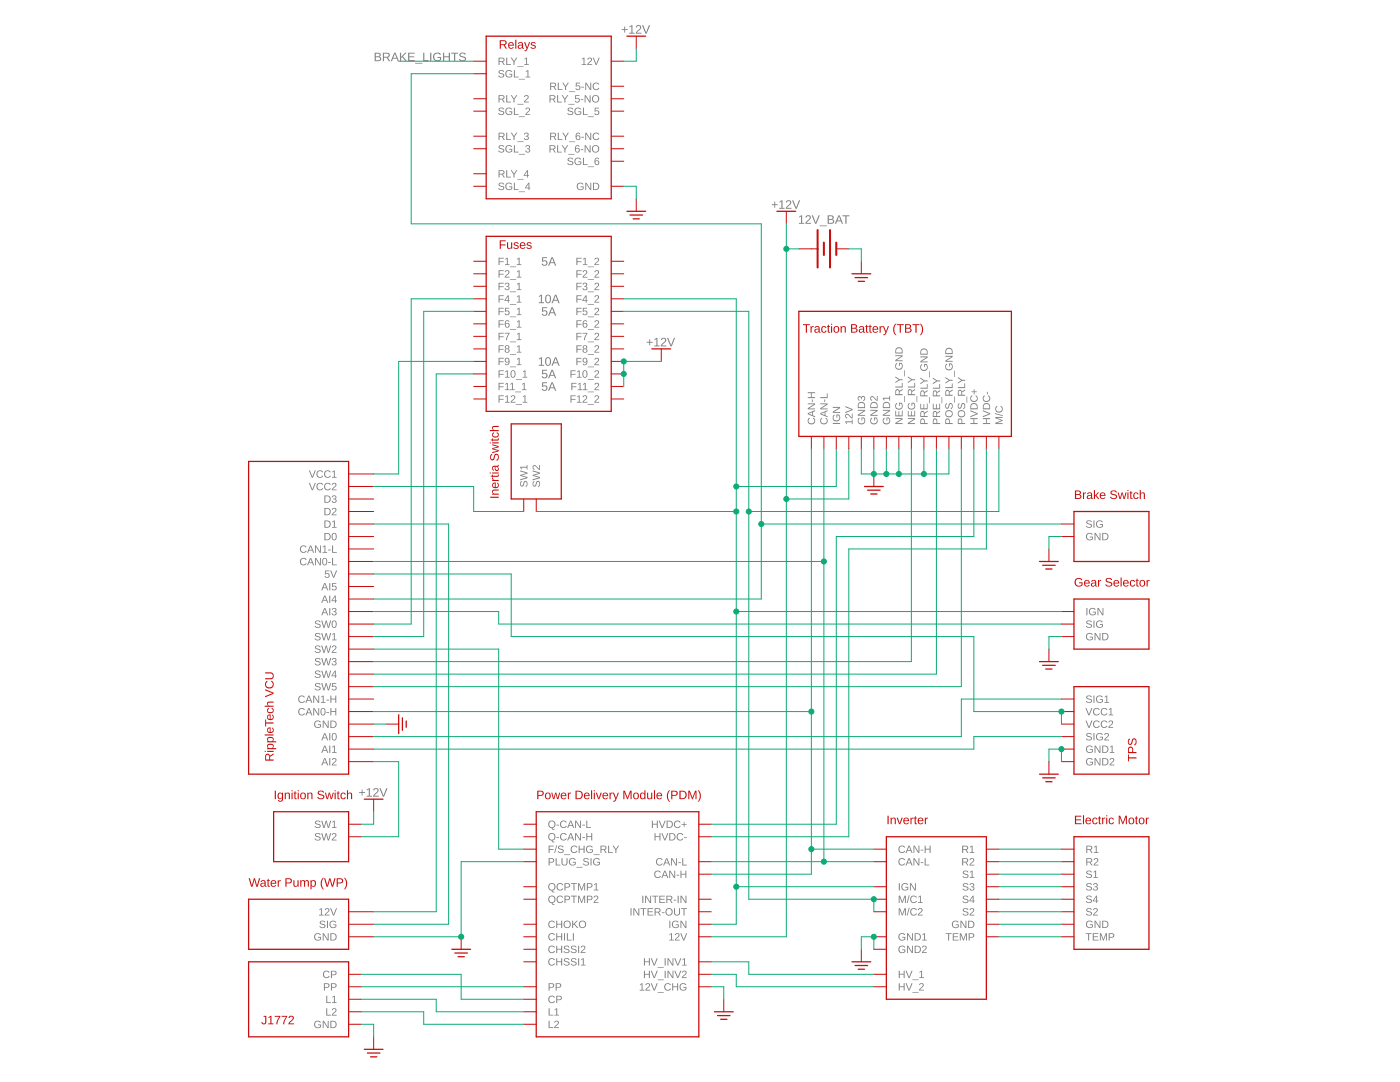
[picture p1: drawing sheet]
<svg xmlns="http://www.w3.org/2000/svg" width="279mm" height="216mm" viewBox="0 0 279 216" stroke-linecap="round" stroke-linejoin="round" font-family="sans-serif">
<g fill="#808080">
<path d="M107.6 71.6l.6-.3v1.5h.4v.2h-1.1v-.2h.4v-1.3l-.3 .3zM109 71.4a.63 .63 0 0 1 .8 0 .63 .63 0 0 1 .2 .7 .63 .63 0 0 1-.6 .9 .63 .63 0 0 1-.6-.9zM109.2 71.5a.96 .96 0 0 0 .2 1.3 .84 .84 0 0 0 0-1.4zM110.8 71.3h.2l.7 1.7h-.2l-.2-.5h-.8l-.2 .5h-.2zM110.9 71.5l-.3 .8h.6z"/>
<path d="M108.2 73.8h1v.2h-.8v.5a.58 .58 0 0 1 .8 .3 .58 .58 0 0 1-.4 .8 .58 .58 0 0 1-.7-.5h.2a.38 .38 0 0 0 .6 .1 .38 .38 0 0 0 0-.5 .38 .38 0 0 0-.5 0h-.2zM110.1 73.8h.2l.7 1.7h-.2l-.2-.5h-.8l-.2 .5h-.2zM110.2 74l-.3 .8h.6z"/>
<path d="M108.2 51.3h1v.2h-.8v.5a.58 .58 0 0 1 .8 .3 .58 .58 0 0 1-.4 .8 .58 .58 0 0 1-.7-.5h.2a.38 .38 0 0 0 .6 .2 .38 .38 0 0 0 0-.6 .38 .38 0 0 0-.5 0h-.2zM110.1 51.3h.2l.7 1.7h-.2l-.2-.5h-.8l-.2 .5h-.2zM110.2 51.5l-.3 .8h.6z"/>
<path d="M107.6 59.1l.6-.3v1.5h.4v.2h-1.1v-.2h.4v-1.3l-.3 .3zM109 58.9a.63 .63 0 0 1 .8 0 .63 .63 0 0 1 .2 .8 .63 .63 0 0 1-.6 .8 .63 .63 0 0 1-.6-.8zM109.2 59a.96 .96 0 0 0 .2 1.3 .84 .84 0 0 0 0-1.3zM110.8 58.8h.2l.7 1.7h-.2l-.2-.5h-.8l-.2 .5h-.2zM110.9 59l-.3 .8h.6z"/>
<path d="M108.2 61.3h1v.2h-.8v.5a.58 .58 0 0 1 .8 .3 .58 .58 0 0 1-.4 .8 .58 .58 0 0 1-.7-.5h.2a.38 .38 0 0 0 .6 .2 .38 .38 0 0 0 0-.6 .38 .38 0 0 0-.5 0h-.2zM110.1 61.3h.2l.7 1.7h-.2l-.2-.5h-.8l-.2 .5h-.2zM110.2 61.5l-.3 .8h.6z"/>
<path d="M108.2 76.3h1v.2h-.8v.5a.58 .58 0 0 1 .8 .3 .58 .58 0 0 1-.4 .8 .58 .58 0 0 1-.7-.5h.2a.38 .38 0 0 0 .6 .1 .38 .38 0 0 0 0-.5 .38 .38 0 0 0-.5 0h-.2zM110.1 76.3h.2l.7 1.7h-.2l-.2-.5h-.8l-.2 .5h-.2zM110.2 76.5l-.3 .8h.6z"/>
<path d="M129.6 67.7h.1v.5h.6v.2h-.6v.5h-.1v-.5h-.5v-.2h.5zM130.6 67.7l.6-.3v1.5h.4v.2h-1v-.2h.4v-1.3l-.4 .3zM132 67.5a.54 .54 0 0 1 .9 .1 .54 .54 0 0 1-.3 .8l-.5 .5h.9v.2h-1.1v-.3l.5-.4a.36 .36 0 0 0 .3-.5 .36 .36 0 0 0-.6-.2l-.2 .1zM133.1 67.4h.3l.5 1.5 .6-1.5h.2l-.7 1.7h-.2z"/>
<path d="M154.5 40.2h.2v.6h.5v.1h-.5v.5h-.2v-.5h-.5v-.1h.5zM155.6 40.2l.6-.2v1.5h.4v.2h-1.1v-.2h.5v-1.3l-.4 .2zM157 40.1a.54 .54 0 0 1 .8 .1 .54 .54 0 0 1-.3 .8l-.4 .5h.8v.2h-1.1l.1-.3 .5-.5a.36 .36 0 0 0 .3-.5 .36 .36 0 0 0-.6-.1l-.3 .1zM158.1 40h.2l.6 1.5 .6-1.5h.2l-.7 1.7h-.2z"/>
<path d="M124.6 5.3h.2v.5h.5v.2h-.5v.5h-.2v-.5h-.5v-.2h.5zM125.6 5.3l.6-.3v1.5h.4v.2h-1v-.2h.4v-1.3l-.4 .3zM127.1 5.1a.54 .54 0 0 1 .8 .1 .54 .54 0 0 1-.3 .8l-.5 .5h.9v.2h-1.1v-.3l.5-.4a.36 .36 0 0 0 .3-.5 .36 .36 0 0 0-.6-.2l-.2 .1zM128.1 5h.3l.5 1.5 .6-1.5h.2l-.6 1.7h-.3z"/>
<path d="M72.2 157.5h.2v.6h.5v.1h-.5v.5h-.2v-.5h-.5v-.1h.5zM73.2 157.6l.6-.3v1.5h.4v.2h-1v-.2h.4v-1.3l-.4 .3zM74.7 157.4a.54 .54 0 0 1 .8 .1 .54 .54 0 0 1-.3 .8l-.5 .5h.9v.2h-1.1v-.3l.5-.5a.36 .36 0 0 0 .3-.5 .36 .36 0 0 0-.6-.1l-.2 .1zM75.7 157.3h.3l.5 1.5 .6-1.5h.2l-.7 1.7h-.2z"/>
<path d="M61.6 93.9h.2l.5 1.3 .5-1.3h.2l-.6 1.4h-.2zM63.3 94l.8-.1 .4 .3-.2 .1a.54 .54 0 0 0-.8-.1 .54 .54 0 0 0 0 .8 .54 .54 0 0 0 .8-.1l.2 .1a.75 .75 0 0 1-1.1 .2 .75 .75 0 0 1-.1-1.2zM64.9 94l.7-.1 .4 .3-.2 .1a.54 .54 0 0 0-.8-.1 .54 .54 0 0 0 .1 .8 .54 .54 0 0 0 .8-.1l.1 .1a.75 .75 0 0 1-1.1 .2 .75 .75 0 0 1 0-1.2zM66.3 94.1l.5-.2v1.3h.4v.1h-.9v-.1h.3v-1.2l-.3 .3z"/>
<path d="M61.6 96.4h.2l.5 1.2 .5-1.2h.2l-.6 1.4h-.2zM63.3 96.5l.8-.1 .4 .3-.2 .1a.54 .54 0 0 0-.8-.1 .54 .54 0 0 0 0 .8 .54 .54 0 0 0 .8-.1l.2 .1a.75 .75 0 0 1-1.1 .2 .75 .75 0 0 1-.1-1.2zM64.9 96.5l.7-.1 .4 .3-.2 .1a.54 .54 0 0 0-.8-.1 .54 .54 0 0 0 .1 .8 .54 .54 0 0 0 .8-.1l.1 .1a.75 .75 0 0 1-1.1 .2 .75 .75 0 0 1 0-1.2zM66.4 96.4a.5 .5 0 0 1 .7 .3 .5 .5 0 0 1-.4 .6l-.3 .4h.8v.1h-1l.1-.3 .4-.4a.3 .3 0 0 0 .2-.5 .3 .3 0 0 0-.5 .1h-.2z"/>
<path d="M64.7 98.9h.5a.73 .73 0 0 1 .8 .7 .73 .73 0 0 1-.7 .7h-.6zM64.9 99v1.2a.62 .62 0 0 0 .9-.6 .62 .62 0 0 0-.9-.6zM66.4 98.9a.42 .42 0 0 1 .6 0 .42 .42 0 0 1-.2 .7 .39 .39 0 0 1 .4 .4 .39 .39 0 0 1-.5 .3l-.5-.2v-.2h.2a.3 .3 0 0 0 .4 .3 .3 .3 0 0 0 .1-.5h-.4v-.2a.28 .28 0 0 0 .4-.1 .28 .28 0 0 0-.2-.4 .28 .28 0 0 0-.3 .2h-.2z"/>
<path d="M64.7 101.4h.5a.73 .73 0 0 1 .8 .7 .73 .73 0 0 1-.7 .7h-.6zM64.9 101.5v1.2a.62 .62 0 0 0 .9-.6 .62 .62 0 0 0-.9-.6zM66.4 101.4a.5 .5 0 0 1 .7 .3 .5 .5 0 0 1-.4 .6l-.3 .4h.8v.1h-1l.1-.3 .4-.4a.3 .3 0 0 0 .2-.5 .3 .3 0 0 0-.5 .1h-.2z"/>
<path d="M64.7 103.9h.5a.73 .73 0 0 1 .8 .6 .73 .73 0 0 1-.7 .8h-.6zM64.9 104v1.2a.62 .62 0 0 0 .9-.6 .62 .62 0 0 0-.9-.6zM66.3 104.1l.5-.2v1.3h.4v.1h-.9v-.1h.3v-1.2l-.3 .3z"/>
<path d="M64.7 106.3h.5a.73 .73 0 0 1 .8 .7 .73 .73 0 0 1-.7 .8h-.6zM64.9 106.5v1.1a.62 .62 0 0 0 .9-.5 .62 .62 0 0 0-.9-.6zM66.4 106.4a.55 .55 0 0 1 .6 .1 .55 .55 0 0 1 .2 .6 .55 .55 0 0 1-.5 .7 .55 .55 0 0 1-.5-.7zM66.5 106.5a.83 .83 0 0 0 .2 1.2 .72 .72 0 0 0 0-1.2z"/>
<path d="M60 109l.8-.2 .4 .4h-.2a.54 .54 0 0 0-.8 0 .54 .54 0 0 0 0 .8 .54 .54 0 0 0 .8-.1h.2a.75 .75 0 0 1-1.1 .3 .75 .75 0 0 1-.1-1.2zM61.9 108.8h.2l.6 1.5h-.2l-.2-.4h-.6l-.2 .4h-.2zM62 109l-.3 .7h.6zM62.9 108.8h.2l.8 1.3v-1.3h.1v1.5h-.2l-.8-1.2v1.2h-.1zM64.4 109.1l.5-.3v1.3h.4v.2h-.9v-.2h.3v-1.1l-.3 .3zM65.5 109.7h.5v.1h-.5zM66.3 108.8h.2v1.3h.7v.2h-.9z"/>
<path d="M60 111.5l.8-.2 .4 .4h-.2a.54 .54 0 0 0-.8 0 .54 .54 0 0 0 0 .8 .54 .54 0 0 0 .8-.1h.2a.75 .75 0 0 1-1.1 .3 .75 .75 0 0 1-.1-1.2zM61.9 111.3h.2l.6 1.5h-.2l-.2-.4h-.6l-.2 .4h-.2zM62 111.5l-.3 .7h.6zM62.9 111.3h.2l.8 1.3v-1.3h.1v1.5h-.2l-.8-1.2v1.2h-.1zM64.5 111.4a.55 .55 0 0 1 .7 0 .55 .55 0 0 1 .1 .7 .55 .55 0 0 1-.5 .7 .55 .55 0 0 1-.5-.7zM64.7 111.5a.83 .83 0 0 0 .1 1.2 .72 .72 0 0 0 0-1.2zM65.5 112.2h.5v.1h-.5zM66.3 111.3h.2v1.3h.7v.2h-.9z"/>
<path d="M64.9 113.8h.8v.2h-.7v.5a.5 .5 0 0 1 .7 .2 .5 .5 0 0 1-.3 .7 .5 .5 0 0 1-.6-.4l.5 .2a.33 .33 0 0 0 .3-.5 .33 .33 0 0 0-.6-.1h-.2zM65.9 113.8h.2l.5 1.3 .5-1.3h.2l-.6 1.5h-.2z"/>
<path d="M64.7 116.3h.2l.6 1.5h-.2l-.2-.4h-.6l-.2 .4h-.2zM64.8 116.5l-.3 .7h.6zM65.7 116.3h.2v1.5h-.2zM66.3 116.3h.8v.2h-.6l-.1 .5a.5 .5 0 0 1 .7 .2 .5 .5 0 0 1-.3 .7 .5 .5 0 0 1-.6-.4l.5 .2a.33 .33 0 0 0 .3-.5 .33 .33 0 0 0-.6-.1h-.2z"/>
<path d="M64.7 118.8h.2l.6 1.5h-.2l-.2-.4h-.6l-.2 .4h-.2zM64.8 119l-.3 .7h.6zM65.7 118.8h.2v1.5h-.2zM66.8 118.8h.2v1h.2v.2h-.2v.3h-.2v-.3h-.6zM66.8 119l-.5 .8h.5z"/>
<path d="M64.7 121.3h.2l.6 1.5h-.2l-.2-.4h-.6l-.2 .4h-.2zM64.8 121.5l-.3 .7h.6zM65.7 121.3h.2v1.5h-.2zM66.4 121.4a.42 .42 0 0 1 .6 0 .42 .42 0 0 1-.2 .6 .39 .39 0 0 1 .4 .5 .39 .39 0 0 1-.5 .3l-.5-.2v-.2h.2a.3 .3 0 0 0 .4 .2 .3 .3 0 0 0 .1-.4l-.4-.1v-.1a.28 .28 0 0 0 .4-.2 .28 .28 0 0 0-.2-.4 .28 .28 0 0 0-.3 .3h-.2z"/>
<path d="M63 123.9l.6-.1 .4 .3-.2 .1a.34 .34 0 0 0-.4-.3 .34 .34 0 0 0-.3 .4 .7 .7 0 0 1 .9 .8l-.4 .2a.64 .64 0 0 1-.8-.4h.2a.39 .39 0 0 0 .4 .3 .39 .39 0 0 0 .3-.5l-.5-.1a.37 .37 0 0 1-.3-.3 .37 .37 0 0 1 .1-.4zM64.1 123.8h.2l.4 1.3 .3-1.3h.2l.3 1.3 .4-1.3h.2l-.4 1.5h-.3l-.3-1.3-.3 1.3h-.3zM66.4 123.9a.55 .55 0 0 1 .6 0 .55 .55 0 0 1 .2 .6 .55 .55 0 0 1-.5 .8 .55 .55 0 0 1-.5-.8zM66.5 124a.83 .83 0 0 0 .2 1.1 .72 .72 0 0 0 0-1.2z"/>
<path d="M63 126.4l.6-.1 .4 .3-.2 .1a.34 .34 0 0 0-.4-.3 .34 .34 0 0 0-.3 .4 .7 .7 0 0 1 .9 .7l-.4 .3a.64 .64 0 0 1-.8-.4h.2a.39 .39 0 0 0 .4 .3 .39 .39 0 0 0 .3-.5l-.5-.1a.37 .37 0 0 1-.3-.3 .37 .37 0 0 1 .1-.4zM64.1 126.3h.2l.4 1.3 .3-1.3h.2l.3 1.3 .4-1.3h.2l-.4 1.5h-.3l-.3-1.3-.3 1.3h-.3zM66.3 126.6l.5-.3v1.3h.4v.2h-.9v-.2h.3v-1.1l-.3 .2z"/>
<path d="M63 128.9l.6-.1 .4 .3-.2 .1a.34 .34 0 0 0-.4-.3 .34 .34 0 0 0-.3 .4 .7 .7 0 0 1 .9 .7l-.4 .3a.64 .64 0 0 1-.8-.4h.2a.39 .39 0 0 0 .4 .3 .39 .39 0 0 0 .3-.5l-.5-.1a.37 .37 0 0 1-.3-.3 .37 .37 0 0 1 .1-.4zM64.1 128.8h.2l.4 1.3 .3-1.3h.2l.3 1.3 .4-1.3h.2l-.4 1.5h-.3l-.3-1.3-.3 1.3h-.3zM66.4 128.9a.5 .5 0 0 1 .7 .2 .5 .5 0 0 1-.4 .7l-.3 .3h.8v.2h-1l.1-.4 .4-.3a.3 .3 0 0 0 .2-.5 .3 .3 0 0 0-.5 .1h-.2z"/>
<path d="M63 131.4l.6-.1 .4 .3-.2 .1a.34 .34 0 0 0-.4-.3 .34 .34 0 0 0-.3 .4 .7 .7 0 0 1 .9 .7l-.4 .3a.64 .64 0 0 1-.8-.4h.2a.39 .39 0 0 0 .4 .3 .39 .39 0 0 0 .3-.5l-.5-.1a.37 .37 0 0 1-.3-.3 .37 .37 0 0 1 .1-.4zM64.1 131.3h.2l.4 1.3 .3-1.3h.2l.3 1.3 .4-1.3h.2l-.4 1.5h-.3l-.3-1.3-.3 1.3h-.3zM66.4 131.4a.42 .42 0 0 1 .6 0 .42 .42 0 0 1-.2 .6 .39 .39 0 0 1 .4 .5 .39 .39 0 0 1-.5 .3l-.5-.2v-.2h.2a.3 .3 0 0 0 .4 .2 .3 .3 0 0 0 .1-.4l-.4-.1v-.2a.28 .28 0 0 0 .4-.1 .28 .28 0 0 0-.2-.4 .28 .28 0 0 0-.3 .3h-.2z"/>
<path d="M63 133.9l.6-.1 .4 .3-.2 .1a.34 .34 0 0 0-.4-.3 .34 .34 0 0 0-.3 .4 .7 .7 0 0 1 .9 .7l-.4 .3a.64 .64 0 0 1-.8-.4h.2a.39 .39 0 0 0 .4 .3 .39 .39 0 0 0 .3-.5l-.5-.1a.37 .37 0 0 1-.3-.3 .37 .37 0 0 1 .1-.4zM64.1 133.8h.2l.4 1.3 .3-1.3h.2l.3 1.3 .4-1.3h.2l-.4 1.5h-.3l-.3-1.3-.3 1.3h-.3zM66.8 133.8h.2v1h.2v.1h-.2v.4h-.2v-.4h-.7zM66.8 134l-.5 .8h.5z"/>
<path d="M63 136.4l.6-.1 .4 .3h-.2a.34 .34 0 0 0-.4-.2 .34 .34 0 0 0-.3 .4 .7 .7 0 0 1 .9 .7l-.4 .3a.64 .64 0 0 1-.8-.4h.2a.39 .39 0 0 0 .4 .3 .39 .39 0 0 0 .3-.5l-.5-.2a.37 .37 0 0 1-.3-.2 .37 .37 0 0 1 .1-.4zM64.1 136.3h.2l.4 1.3 .3-1.3h.2l.3 1.3 .4-1.3h.2l-.4 1.5h-.3l-.3-1.3-.3 1.3h-.3zM66.3 136.3h.8v.2h-.7v.4a.5 .5 0 0 1 .7 .2 .5 .5 0 0 1-.3 .7 .5 .5 0 0 1-.6-.4l.5 .2a.33 .33 0 0 0 .3-.5 .33 .33 0 0 0-.6 0h-.2z"/>
<path d="M59.7 139l.7-.2 .4 .3-.1 .1a.54 .54 0 0 0-.8 0 .54 .54 0 0 0 0 .8 .54 .54 0 0 0 .8-.2l.2 .1a.75 .75 0 0 1-1.2 .2 .75 .75 0 0 1 0-1.1zM61.5 138.8h.3l.5 1.5h-.2l-.1-.5h-.7l-.2 .5h-.2zM61.6 138.9l-.2 .8h.5zM62.5 138.8h.3l.7 1.2v-1.2h.2v1.5h-.2l-.8-1.3v1.3h-.2zM64.1 139l.5-.2v1.3h.4v.2h-1v-.2h.4v-1.1l-.3 .2zM65.1 139.6h.6v.2h-.6zM65.9 138.8h.2v.6h.8v-.6h.2v1.5h-.2v-.7h-.8v.7h-.2z"/>
<path d="M59.7 141.5l.7-.2 .4 .3-.1 .1a.54 .54 0 0 0-.8-.1 .54 .54 0 0 0 0 .8 .54 .54 0 0 0 .8-.1l.2 .1a.75 .75 0 0 1-1.2 .2 .75 .75 0 0 1 0-1.1zM61.5 141.3h.3l.5 1.4h-.2l-.1-.4h-.7l-.2 .4h-.2zM61.6 141.4l-.2 .8h.5zM62.5 141.3h.3l.7 1.2v-1.2h.2v1.4h-.2l-.8-1.2v1.2h-.2zM64.2 141.4a.55 .55 0 0 1 .6 0 .55 .55 0 0 1 .2 .6 .55 .55 0 0 1-.5 .8 .55 .55 0 0 1-.5-.8zM64.3 141.5a.83 .83 0 0 0 .2 1.1 .72 .72 0 0 0 0-1.2zM65.1 142.1h.6v.2h-.6zM65.9 141.3h.2v.6h.8v-.6h.2v1.4h-.2v-.6h-.8v.6h-.2z"/>
<path d="M62.9 144l.7-.2 .4 .3-.1 .1a.57 .57 0 0 0-.9 0 .57 .57 0 0 0 .1 .8 .57 .57 0 0 0 .8-.1v-.2h-.4v-.2h.6v.5a.8 .8 0 0 1-1.2 .1 .8 .8 0 0 1 0-1.1zM64.4 143.8h.2l.8 1.2v-1.2h.2v1.4h-.3l-.7-1.2v1.2h-.2zM65.9 143.8h.5a.73 .73 0 0 1 .8 .7 .73 .73 0 0 1-.7 .7h-.6zM66.1 143.9v1.2a.62 .62 0 0 0 .9-.6 .62 .62 0 0 0-.9-.6z"/>
<path d="M64.7 146.3h.2l.6 1.4h-.2l-.2-.4h-.6l-.2 .4h-.2zM64.8 146.4l-.3 .8h.6zM65.7 146.3h.2v1.4h-.2zM66.4 146.3a.55 .55 0 0 1 .6 .1 .55 .55 0 0 1 .2 .6 .55 .55 0 0 1-.5 .8 .55 .55 0 0 1-.5-.8zM66.6 146.4a.83 .83 0 0 0 .1 1.2 .72 .72 0 0 0 0-1.2z"/>
<path d="M64.7 148.8h.2l.6 1.4h-.2l-.2-.4h-.6l-.2 .4h-.2zM64.8 148.9l-.3 .8h.6zM65.7 148.8h.2v1.4h-.2zM66.3 149l.5-.2v1.3h.4v.1h-.9v-.1h.3v-1.1l-.3 .2z"/>
<path d="M64.7 151.3h.2l.6 1.4h-.2l-.2-.4h-.6l-.2 .4h-.2zM64.8 151.4l-.3 .8h.6zM65.7 151.3h.2v1.4h-.2zM66.4 151.4a.5 .5 0 0 1 .7 .2 .5 .5 0 0 1-.4 .6l-.3 .4h.8v.1h-1l.1-.3 .4-.4a.3 .3 0 0 0 .2-.5 .3 .3 0 0 0-.5 .2l-.2-.1z"/>
<path d="M63.7 181.5l.5-.3v1.3h.4v.2h-.9v-.2h.3v-1.1l-.3 .2zM65 181.3a.5 .5 0 0 1 .7 .2 .5 .5 0 0 1-.4 .7l-.3 .3h.8v.2h-1l.1-.4 .4-.3a.3 .3 0 0 0 .2-.5 .3 .3 0 0 0-.5 .1h-.2zM65.9 181.2h.2l.5 1.3 .5-1.3h.2l-.6 1.5h-.2z"/>
<path d="M64 183.8l.6-.1 .3 .3-.2 .1a.34 .34 0 0 0-.4-.3 .34 .34 0 0 0-.2 .4 .7 .7 0 0 1 .8 .8l-.4 .2a.64 .64 0 0 1-.8-.4h.2a.39 .39 0 0 0 .5 .3 .39 .39 0 0 0 .3-.5l-.5-.1a.37 .37 0 0 1-.4-.3 .37 .37 0 0 1 .2-.4zM65.2 183.7h.2v1.5h-.2zM65.9 183.9l.8-.2 .4 .3-.2 .1a.57 .57 0 0 0-.8 0 .57 .57 0 0 0 0 .8 .57 .57 0 0 0 .8 0v-.3h-.4v-.2h.6v.6a.8 .8 0 0 1-1.1 0 .8 .8 0 0 1-.1-1.1z"/>
<path d="M62.9 186.4l.7-.2 .4 .3-.1 .1a.57 .57 0 0 0-.9 0 .57 .57 0 0 0 .1 .8 .57 .57 0 0 0 .8 0v-.3h-.4v-.2h.6v.5a.8 .8 0 0 1-1.2 .1 .8 .8 0 0 1 0-1.1zM64.4 186.2h.2l.8 1.3v-1.3h.2v1.5h-.3l-.7-1.3v1.3h-.2zM65.9 186.2h.5a.73 .73 0 0 1 .8 .7 .73 .73 0 0 1-.7 .8h-.6zM66.1 186.4v1.1a.62 .62 0 0 0 .9-.6 .62 .62 0 0 0-.9-.5z"/>
<path d="M64.6 193.9l.8-.2 .4 .3-.2 .1a.54 .54 0 0 0-.8 0 .54 .54 0 0 0 0 .8 .54 .54 0 0 0 .8-.2l.2 .1a.75 .75 0 0 1-1.1 .2 .75 .75 0 0 1-.1-1.1zM66 193.7h.7a.45 .45 0 0 1 .5 .4 .45 .45 0 0 1-.5 .5h-.5v.6h-.2zM66.2 193.9v.5l.7-.1-.1-.4z"/>
<path d="M64.6 196.2h.7a.45 .45 0 0 1 .5 .4 .45 .45 0 0 1-.5 .5h-.5v.6h-.2zM64.8 196.4v.5l.7-.1-.1-.4zM66.1 196.2h.6a.45 .45 0 0 1 .5 .4 .45 .45 0 0 1-.5 .5h-.4v.6h-.2zM66.3 196.4v.5l.6-.1-.1-.4z"/>
<path d="M65.1 198.7h.2v1.3h.7v.2h-.9zM66.3 198.9l.5-.2v1.3h.4v.2h-.9v-.2h.3v-1.1l-.3 .2z"/>
<path d="M65.1 201.2h.2v1.3h.7v.1h-.9zM66.4 201.3a.5 .5 0 0 1 .7 .2 .5 .5 0 0 1-.4 .7l-.3 .3h.8v.1h-1l.1-.3 .5-.4a.3 .3 0 0 0 .1-.5 .3 .3 0 0 0-.5 .2h-.2z"/>
<path d="M62.9 203.9l.7-.2 .4 .3-.1 .1a.57 .57 0 0 0-.9 0 .57 .57 0 0 0 .1 .8 .57 .57 0 0 0 .8-.1v-.2h-.4v-.2h.6v.5a.8 .8 0 0 1-1.2 .1 .8 .8 0 0 1 0-1.1zM64.4 203.7h.2l.8 1.2v-1.2h.2v1.4h-.3l-.7-1.2v1.2h-.2zM65.9 203.7h.5a.73 .73 0 0 1 .8 .7 .73 .73 0 0 1-.7 .7h-.6zM66.1 203.8v1.2a.62 .62 0 0 0 .9-.6 .62 .62 0 0 0-.9-.6z"/>
<path d="M130.1 163.8h.2v.6h.8v-.6h.2v1.4h-.2v-.7h-.8v.7h-.2zM131.5 163.8h.2l.5 1.2 .4-1.2h.3l-.6 1.4h-.2zM133 163.8h.5a.73 .73 0 0 1 .8 .7 .73 .73 0 0 1-.7 .7h-.6zM133.2 163.9v1.2a.62 .62 0 0 0 .9-.6 .62 .62 0 0 0-.9-.6zM134.7 163.9l.7-.1 .4 .3-.2 .1a.54 .54 0 0 0-.8-.1 .54 .54 0 0 0 .1 .8 .54 .54 0 0 0 .8-.1h.1a.75 .75 0 0 1-1.1 .3 .75 .75 0 0 1 0-1.2zM136.5 164h.1v.4h.4v.2h-.4v.4h-.1v-.4h-.5v-.2h.5z"/>
<path d="M130.6 166.3h.2v.6h.8v-.6h.2v1.4h-.2v-.7h-.8v.7h-.2zM132 166.3h.2l.5 1.2 .5-1.2h.2l-.6 1.4h-.2zM133.6 166.3h.4a.73 .73 0 0 1 .8 .6 .73 .73 0 0 1-.7 .8h-.5zM133.8 166.4v1.1a.62 .62 0 0 0 .8-.5 .62 .62 0 0 0-.8-.6zM135.2 166.4l.7-.1 .5 .3-.2 .1a.54 .54 0 0 0-.8-.1 .54 .54 0 0 0 0 .8 .54 .54 0 0 0 .8-.1h.2a.75 .75 0 0 1-1.2 .3 .75 .75 0 0 1 0-1.2zM136.5 167.1h.6v.1h-.6z"/>
<path d="M131.1 171.4l.7-.2 .4 .4h-.1a.54 .54 0 0 0-.8 0 .54 .54 0 0 0 0 .8 .54 .54 0 0 0 .8-.1h.2a.75 .75 0 0 1-1.2 .3 .75 .75 0 0 1 0-1.2zM132.9 171.2h.3l.5 1.5h-.2l-.1-.4h-.7l-.2 .4h-.2zM133 171.4l-.2 .7h.5zM133.9 171.2h.3l.7 1.3v-1.3h.2v1.5h-.2l-.8-1.2v1.2h-.2zM135.4 172.1h.5v.1h-.5zM136.2 171.2h.2v1.3h.7v.2h-.9z"/>
<path d="M130.7 173.9l.8-.2 .4 .4h-.2a.54 .54 0 0 0-.8 0 .54 .54 0 0 0 0 .8 .54 .54 0 0 0 .8-.2l.2 .1a.75 .75 0 0 1-1.1 .3 .75 .75 0 0 1-.1-1.2zM132.6 173.7h.2l.6 1.5h-.2l-.2-.4h-.6l-.2 .4h-.2zM132.7 173.9l-.3 .7h.6zM133.6 173.7h.2l.8 1.3v-1.3h.1v1.5h-.2l-.8-1.2v1.2h-.1zM135 174.5h.5v.2h-.5zM135.8 173.7h.2v.7h.8v-.7h.2v1.5h-.2v-.7h-.8v.7h-.2z"/>
<path d="M128.2 178.7h.2v1.5h-.2zM128.8 178.7h.2l.8 1.3v-1.3h.1v1.5h-.2l-.8-1.3v1.3h-.1zM130.2 178.7h1.2v.2h-.5v1.3h-.2v-1.3h-.5zM131.6 178.7h1.1v.2h-.9v.5h.8v.1h-.8v.5h.9v.2h-1.1zM133 178.7h.7a.42 .42 0 0 1 .5 .4 .42 .42 0 0 1-.4 .5l.4 .6h-.2l-.4-.6h-.4v.6h-.2zM133.2 178.9v.5h.5a.27 .27 0 0 0 .3-.2 .27 .27 0 0 0-.3-.3zM134.4 179.5h.6v.2h-.6zM135.2 178.7h.2v1.5h-.2zM135.8 178.7h.2l.8 1.3v-1.3h.2v1.5h-.2l-.8-1.3v1.3h-.2z"/>
<path d="M125.8 181.2h.2v1.5h-.2zM126.4 181.2h.2l.8 1.3v-1.3h.2v1.5h-.2l-.8-1.3v1.3h-.2zM127.8 181.2h1.2v.2h-.5v1.3h-.2v-1.3h-.5zM129.2 181.2h1.1v.2h-.9v.5h.9v.1h-.9v.5h1v.2h-1.2zM130.6 181.2h.7a.42 .42 0 0 1 .5 .4 .42 .42 0 0 1-.3 .5l.4 .6h-.2l-.4-.6h-.5v.6h-.2zM130.8 181.4v.5h.5a.27 .27 0 0 0 .3-.3 .27 .27 0 0 0-.3-.2zM132.1 182h.5v.2h-.5zM132.7 182a.75 .75 0 0 1 1.5 0 .75 .75 0 0 1-1.5 0zM132.9 181.9a.56 .56 0 0 0 1.1 0 .56 .56 0 0 0-1.1 0zM134.5 181.2h.2v.9a.4 .4 0 0 0 .4 .4 .4 .4 0 0 0 .4-.4v-.9h.2v.9a.6 .6 0 0 1-.6 .6 .6 .6 0 0 1-.6-.5zM135.9 181.2h1.2v.2h-.5v1.3h-.2v-1.3h-.5z"/>
<path d="M133.6 183.7h.2v1.5h-.2zM134.3 183.9l.7-.2 .4 .3-.2 .1a.57 .57 0 0 0-.8 0 .57 .57 0 0 0 .1 .8 .57 .57 0 0 0 .8 0v-.3h-.4v-.2h.6v.6a.8 .8 0 0 1-1.2 0 .8 .8 0 0 1 0-1.1zM135.8 183.7h.2l.8 1.3v-1.3h.2v1.5h-.3l-.7-1.3v1.3h-.2z"/>
<path d="M133.6 186.5l.5-.3v1.3h.4v.2h-.9v-.2h.3v-1.1l-.3 .2zM134.8 186.3a.5 .5 0 0 1 .8 .2 .5 .5 0 0 1-.4 .7l-.3 .3h.7v.2h-.9l.1-.4 .4-.3a.3 .3 0 0 0 .2-.5 .3 .3 0 0 0-.5 .1h-.2zM135.8 186.2h.2l.5 1.3 .4-1.3h.2l-.5 1.5h-.2z"/>
<path d="M128.5 191.2h.2v.6h.8v-.6h.2v1.5h-.2v-.7h-.8v.7h-.2zM129.9 191.2h.2l.5 1.3 .5-1.3h.2l-.6 1.5h-.2zM131.2 193h1.3v.1h-1.3zM132.6 191.2h.2v1.5h-.2zM133.2 191.2h.2l.8 1.3v-1.3h.2v1.5h-.2l-.8-1.3v1.3h-.2zM134.6 191.2h.2l.5 1.3 .5-1.3h.2l-.6 1.5h-.2zM136.2 191.4l.5-.2v1.3h.4v.2h-1v-.2h.4v-1.1l-.3 .2z"/>
<path d="M128.5 193.7h.2v.6h.8v-.6h.2v1.5h-.2v-.7h-.8v.7h-.2zM129.9 193.7h.2l.5 1.3 .5-1.3h.2l-.6 1.5h-.2zM131.2 195.4h1.3v.2h-1.3zM132.6 193.7h.2v1.5h-.2zM133.2 193.7h.2l.8 1.3v-1.3h.2v1.5h-.2l-.8-1.3v1.3h-.2zM134.6 193.7h.2l.5 1.3 .5-1.3h.2l-.6 1.5h-.2zM136.2 193.8a.5 .5 0 0 1 .8 .2 .5 .5 0 0 1-.4 .7l-.3 .3h.7v.2h-.9l.1-.4 .4-.4a.3 .3 0 0 0 .2-.5 .3 .3 0 0 0-.5 .2h-.2z"/>
<path d="M127.7 196.4l.5-.2v1.3h.4v.2h-.9v-.2h.3v-1.1l-.3 .2zM128.9 196.3a.5 .5 0 0 1 .8 .2 .5 .5 0 0 1-.4 .7l-.3 .3h.8v.2h-1l.1-.4 .4-.4a.3 .3 0 0 0 .2-.5 .3 .3 0 0 0-.5 .2h-.2zM129.9 196.2h.2l.5 1.3 .5-1.3h.2l-.6 1.5h-.2zM131.2 197.9h1.3v.2h-1.3zM132.7 196.4l.8-.2 .4 .3-.2 .1a.54 .54 0 0 0-.8 0 .54 .54 0 0 0 0 .8 .54 .54 0 0 0 .8-.2l.2 .1a.75 .75 0 0 1-1.1 .2 .75 .75 0 0 1-.1-1.1zM134.2 196.2h.2v.6h.7v-.6h.2v1.5h-.2v-.7h-.7v.7h-.2zM135.8 196.4l.8-.2 .4 .3-.2 .1a.57 .57 0 0 0-.8 0 .57 .57 0 0 0 0 .8 .57 .57 0 0 0 .8 0v-.3h-.4v-.2h.6v.5a.8 .8 0 0 1-1.1 .1 .8 .8 0 0 1-.1-1.1z"/>
<path d="M109.6 163.9a.76 .76 0 0 1 1.2 .2 .76 .76 0 0 1-.5 1.1l.1 .2h.3v.2l-.5-.1-.1-.3a.76 .76 0 0 1-.7-.5 .76 .76 0 0 1 .2-.8zM109.5 164.5a.6 .6 0 0 0 1.2 0 .6 .6 0 0 0-1.2 0zM111.1 164.6h.5v.1h-.5zM112 163.9l.7-.1 .4 .3-.2 .1a.54 .54 0 0 0-.8-.1 .54 .54 0 0 0 .1 .8 .54 .54 0 0 0 .7-.1h.2a.75 .75 0 0 1-1.1 .3 .75 .75 0 0 1 0-1.2zM113.8 163.7h.2l.6 1.5h-.2l-.2-.4h-.6l-.2 .4h-.2zM113.9 163.9l-.3 .7h.6zM114.8 163.7h.2l.8 1.3v-1.3h.2v1.5h-.3l-.8-1.2 .1 1.2h-.2zM116.2 164.6h.5v.1h-.5zM117 163.7h.2v1.3h.7v.2h-.9z"/>
<path d="M109.6 166.4a.76 .76 0 0 1 1.2 .2 .76 .76 0 0 1-.5 1.1l.1 .2h.3v.2l-.5-.1-.1-.3a.76 .76 0 0 1-.7-.5 .76 .76 0 0 1 .2-.8zM109.5 167a.6 .6 0 0 0 1.2 0 .6 .6 0 0 0-1.2 0zM111.1 167.1h.5v.1h-.5zM112 166.4l.7-.2 .4 .4h-.2a.54 .54 0 0 0-.8 0 .54 .54 0 0 0 .1 .8 .54 .54 0 0 0 .7-.1h.2a.75 .75 0 0 1-1.1 .3 .75 .75 0 0 1 0-1.2zM113.8 166.2h.2l.6 1.5h-.2l-.2-.4h-.6l-.2 .4h-.2zM113.9 166.4l-.3 .7h.6zM114.8 166.2h.2l.8 1.3v-1.3h.2v1.5h-.3l-.8-1.2 .1 1.2h-.2zM116.2 167.1h.5v.1h-.5zM117 166.2h.2v.7h.8v-.7h.2v1.5h-.2v-.7h-.8v.7h-.2z"/>
<path d="M109.5 168.7h1v.2h-.8v.5h.8v.2h-.8v.6h-.2zM111 168.7h.2l-.4 1.5h-.2zM111.5 168.8l.6-.1 .4 .4h-.2a.34 .34 0 0 0-.4-.3 .34 .34 0 0 0-.3 .4 .7 .7 0 0 1 .9 .8l-.4 .2a.64 .64 0 0 1-.8-.4h.2a.39 .39 0 0 0 .4 .3 .39 .39 0 0 0 .3-.5l-.5-.1a.37 .37 0 0 1-.3-.3 .37 .37 0 0 1 .1-.4zM112.6 170.5h1.2v.1h-1.2zM114.1 168.9l.7-.2 .4 .4h-.2a.54 .54 0 0 0-.8 0 .54 .54 0 0 0 .1 .8 .54 .54 0 0 0 .8-.1h.1a.75 .75 0 0 1-1.1 .3 .75 .75 0 0 1 0-1.2zM115.5 168.7h.2v.7h.8v-.7h.2v1.5h-.2v-.7h-.8v.7h-.2zM117.1 168.9l.8-.2 .4 .4h-.2a.57 .57 0 0 0-.8 0 .57 .57 0 0 0 0 .9 .57 .57 0 0 0 .8-.1v-.3h-.4v-.1h.6v.5a.8 .8 0 0 1-1.1 .1 .8 .8 0 0 1-.1-1.2zM118.5 170.5h1.2v.1h-1.2zM119.8 168.7h.7a.42 .42 0 0 1 .5 .4 .42 .42 0 0 1-.3 .5l.4 .6h-.2l-.4-.6h-.5v.6h-.2zM120 168.9v.5h.5a.27 .27 0 0 0 .3-.2 .27 .27 0 0 0-.3-.3zM121.4 168.7h.2v1.3h.7v.2h-.9zM122.3 168.7h.2l.4 .7 .5-.7h.2l-.6 .9v.6h-.2v-.6z"/>
<path d="M109.5 171.2h.6a.45 .45 0 0 1 .5 .5 .45 .45 0 0 1-.5 .4h-.4v.6h-.2zM109.7 171.4v.6l.7-.2-.1-.4zM110.9 171.2h.2v1.3h.7v.2h-.9zM112.1 171.2h.2v.9a.4 .4 0 0 0 .4 .5 .4 .4 0 0 0 .4-.5v-.9h.2v.9a.6 .6 0 0 1-.6 .6 .6 .6 0 0 1-.6-.5zM113.7 171.4l.8-.2 .4 .4h-.2a.57 .57 0 0 0-.8 0 .57 .57 0 0 0 0 .8 .57 .57 0 0 0 .8 0v-.3h-.4v-.1h.6v.5a.8 .8 0 0 1-1.1 0 .8 .8 0 0 1-.1-1.1zM115 173h1.3v.1h-1.3zM116.6 171.3l.6-.1 .3 .3-.2 .1a.34 .34 0 0 0-.4-.3 .34 .34 0 0 0-.2 .4 .7 .7 0 0 1 .8 .8l-.4 .2a.64 .64 0 0 1-.8-.4h.2a.39 .39 0 0 0 .5 .3 .39 .39 0 0 0 .3-.5l-.5-.1a.37 .37 0 0 1-.4-.3 .37 .37 0 0 1 .2-.4zM117.9 171.2h.2v1.5h-.2zM118.5 171.4l.8-.2 .4 .4h-.2a.57 .57 0 0 0-.8 0 .57 .57 0 0 0 0 .8 .57 .57 0 0 0 .9 0v-.3h-.5v-.1h.6v.5a.8 .8 0 0 1-1.1 0 .8 .8 0 0 1-.1-1.1z"/>
<path d="M109.6 176.4a.76 .76 0 0 1 1.2 .2 .76 .76 0 0 1-.5 1.1l.1 .2h.3v.2l-.5-.1-.1-.3a.76 .76 0 0 1-.7-.5 .76 .76 0 0 1 .2-.8zM109.5 176.9a.6 .6 0 0 0 1.2 0 .6 .6 0 0 0-1.2 0zM111.3 176.4l.7-.2 .4 .4h-.2a.54 .54 0 0 0-.8 0 .54 .54 0 0 0 .1 .8 .54 .54 0 0 0 .7-.2l.2 .1a.75 .75 0 0 1-1.1 .2 .75 .75 0 0 1 0-1.1zM112.7 176.2h.6a.45 .45 0 0 1 .5 .5 .45 .45 0 0 1-.5 .4h-.4v.6h-.2zM112.9 176.4v.6l.6-.2-.1-.4zM113.9 176.2h1.2v.2h-.5v1.3h-.2v-1.3h-.5zM115.4 176.2h.2l.5 1.3 .4-1.3h.3v1.5h-.2v-1.3l-.5 1.3h-.1l-.5-1.3v1.3h-.1zM117.1 176.2h.6a.45 .45 0 0 1 .6 .5 .45 .45 0 0 1-.5 .4h-.5v.6h-.2zM117.3 176.4v.6l.7-.2-.1-.4zM118.6 176.5l.5-.3v1.3h.3v.2h-.9v-.2h.4v-1.1l-.3 .2z"/>
<path d="M109.6 178.9a.76 .76 0 0 1 1.2 .2 .76 .76 0 0 1-.5 1.1l.1 .2h.3v.2l-.5-.1-.1-.3a.76 .76 0 0 1-.7-.5 .76 .76 0 0 1 .2-.8zM109.5 179.4a.6 .6 0 0 0 1.2 0 .6 .6 0 0 0-1.2 0zM111.3 178.9l.7-.2 .4 .4h-.2a.54 .54 0 0 0-.8 0 .54 .54 0 0 0 .1 .8 .54 .54 0 0 0 .7-.2l.2 .1a.75 .75 0 0 1-1.1 .2 .75 .75 0 0 1 0-1.1zM112.7 178.7h.6a.45 .45 0 0 1 .5 .5 .45 .45 0 0 1-.5 .4h-.4v.6h-.2zM112.9 178.9v.6l.6-.2-.1-.4zM113.9 178.7h1.2v.2h-.5v1.3h-.2v-1.3h-.5zM115.4 178.7h.2l.5 1.3 .4-1.3h.3v1.5h-.2v-1.3l-.5 1.3h-.1l-.5-1.3v1.3h-.1zM117.1 178.7h.6a.45 .45 0 0 1 .6 .5 .45 .45 0 0 1-.5 .4h-.5v.6h-.2zM117.3 178.9v.6l.7-.2-.1-.4zM118.6 178.8a.5 .5 0 0 1 .8 .2 .5 .5 0 0 1-.4 .7l-.3 .3h.7v.2h-.9l.1-.4 .4-.3a.3 .3 0 0 0 .2-.5 .3 .3 0 0 0-.5 .1h-.2z"/>
<path d="M109.6 183.9l.7-.2 .4 .4h-.1a.54 .54 0 0 0-.8 0 .54 .54 0 0 0 0 .8 .54 .54 0 0 0 .8-.2l.2 .1a.75 .75 0 0 1-1.2 .2 .75 .75 0 0 1 0-1.1zM111 183.7h.2v.6h.8v-.6h.2v1.5h-.2v-.7h-.8v.7h-.2zM112.4 184.4a.75 .75 0 0 1 1.5 0 .75 .75 0 0 1-1.5 0zM112.6 184.4a.56 .56 0 0 0 1.1 0 .56 .56 0 0 0-1.1 0zM114.2 183.7h.2v.7l.7-.7h.2l-.6 .6 .7 .9h-.2l-.6-.7-.2 .1v.6h-.2zM115.5 184.4a.75 .75 0 0 1 1.5 0 .75 .75 0 0 1-1.5 0zM115.6 184.4a.6 .6 0 0 0 1.2 0 .6 .6 0 0 0-1.2 0z"/>
<path d="M109.6 186.4l.7-.2 .4 .4h-.1a.54 .54 0 0 0-.8 0 .54 .54 0 0 0 0 .8 .54 .54 0 0 0 .8-.2l.2 .1a.75 .75 0 0 1-1.2 .2 .75 .75 0 0 1 0-1.1zM111 186.2h.2v.6h.8v-.6h.2v1.5h-.2v-.7h-.8v.7h-.2zM112.6 186.2h.2v1.5h-.2zM113.1 186.2h.2v1.3h.8v.2h-1zM114.3 186.2h.2v1.5h-.2z"/>
<path d="M109.6 188.9l.7-.2 .4 .3-.1 .1a.54 .54 0 0 0-.8 0 .54 .54 0 0 0 0 .8 .54 .54 0 0 0 .8-.2l.2 .1a.75 .75 0 0 1-1.2 .2 .75 .75 0 0 1 0-1.1zM111 188.7h.2v.6h.8v-.6h.2v1.5h-.2v-.7h-.8v.7h-.2zM112.7 188.8l.6-.1 .3 .3-.1 .1a.34 .34 0 0 0-.5-.3 .34 .34 0 0 0-.2 .4 .7 .7 0 0 1 .8 .7l-.3 .3a.64 .64 0 0 1-.8-.4h.2a.39 .39 0 0 0 .4 .3 .39 .39 0 0 0 .3-.5l-.5-.1a.37 .37 0 0 1-.3-.3 .37 .37 0 0 1 .1-.4zM114.1 188.8l.6-.1 .4 .3-.2 .1a.34 .34 0 0 0-.4-.3 .34 .34 0 0 0-.3 .4 .7 .7 0 0 1 .9 .7l-.4 .3a.64 .64 0 0 1-.8-.4h.2a.39 .39 0 0 0 .4 .3 .39 .39 0 0 0 .3-.5l-.5-.1a.37 .37 0 0 1-.3-.3 .37 .37 0 0 1 .1-.4zM115.4 188.7h.2v1.5h-.2zM116 188.8a.5 .5 0 0 1 .8 .2 .5 .5 0 0 1-.4 .7l-.3 .3h.7v.2h-.9l.1-.4 .4-.4a.3 .3 0 0 0 .2-.4 .3 .3 0 0 0-.5 .1h-.2z"/>
<path d="M109.6 191.4l.7-.2 .4 .3-.1 .1a.54 .54 0 0 0-.8 0 .54 .54 0 0 0 0 .8 .54 .54 0 0 0 .8-.2l.2 .1a.75 .75 0 0 1-1.2 .2 .75 .75 0 0 1 0-1.1zM111 191.2h.2v.6h.8v-.6h.2v1.5h-.2v-.7h-.8v.7h-.2zM112.7 191.3l.6-.1 .3 .3-.1 .1a.34 .34 0 0 0-.5-.3 .34 .34 0 0 0-.2 .4 .7 .7 0 0 1 .8 .7l-.3 .3a.64 .64 0 0 1-.8-.4h.2a.39 .39 0 0 0 .4 .3 .39 .39 0 0 0 .3-.5l-.5-.2a.37 .37 0 0 1-.3-.2 .37 .37 0 0 1 .1-.4zM114.1 191.3l.6-.1 .4 .3-.2 .1a.34 .34 0 0 0-.4-.3 .34 .34 0 0 0-.3 .4 .7 .7 0 0 1 .9 .7l-.4 .3a.64 .64 0 0 1-.8-.4h.2a.39 .39 0 0 0 .4 .3 .39 .39 0 0 0 .3-.5l-.5-.2a.37 .37 0 0 1-.3-.2 .37 .37 0 0 1 .1-.4zM115.4 191.2h.2v1.5h-.2zM116 191.4l.5-.2v1.3h.4v.2h-1v-.2h.4v-1.1l-.3 .2z"/>
<path d="M109.5 196.2h.6a.45 .45 0 0 1 .5 .4 .45 .45 0 0 1-.5 .5h-.4v.6h-.2zM109.7 196.4v.5l.7-.1-.1-.4zM110.9 196.2h.6a.45 .45 0 0 1 .5 .4 .45 .45 0 0 1-.5 .5h-.4v.6h-.2zM111.1 196.4v.5l.7-.1-.1-.4z"/>
<path d="M109.6 198.9l.7-.2 .4 .3-.1 .1a.54 .54 0 0 0-.8-.1 .54 .54 0 0 0 0 .8 .54 .54 0 0 0 .8-.1l.2 .1a.75 .75 0 0 1-1.2 .2 .75 .75 0 0 1 0-1.1zM111 198.7h.6a.45 .45 0 0 1 .5 .4 .45 .45 0 0 1-.5 .5h-.4v.5h-.2zM111.2 198.8v.6l.7-.1-.1-.4z"/>
<path d="M109.5 201.2h.2v1.3h.7v.1h-.9zM110.7 201.4l.5-.2v1.3h.4v.1h-1v-.1h.4v-1.1l-.3 .2z"/>
<path d="M109.5 203.7h.2v1.3h.7v.1h-.9zM110.7 203.8a.5 .5 0 0 1 .8 .2 .5 .5 0 0 1-.4 .7l-.3 .3h.8v.1h-1l.1-.3 .4-.4a.3 .3 0 0 0 .2-.5 .3 .3 0 0 0-.5 .2l-.2-.1z"/>
<path d="M179.5 168.9l.7-.2 .4 .4h-.2a.54 .54 0 0 0-.8 0 .54 .54 0 0 0 .1 .8 .54 .54 0 0 0 .8-.1h.1a.75 .75 0 0 1-1.1 .3 .75 .75 0 0 1 0-1.2zM181.3 168.7h.2l.6 1.5h-.2l-.1-.4h-.7l-.2 .4h-.2zM181.4 168.9l-.2 .7h.5zM182.3 168.7h.2l.8 1.3v-1.3h.2v1.5h-.3l-.7-1.2v1.2h-.2zM183.7 169.6h.6v.1h-.6zM184.5 168.7h.2v.7h.8v-.7h.2v1.5h-.2v-.7h-.8v.7h-.2z"/>
<path d="M179.5 171.4l.7-.2 .4 .4h-.2a.54 .54 0 0 0-.8 0 .54 .54 0 0 0 .1 .8 .54 .54 0 0 0 .8-.2l.1 .1a.75 .75 0 0 1-1.1 .3 .75 .75 0 0 1 0-1.2zM181.3 171.2h.2l.6 1.5h-.2l-.1-.4h-.7l-.2 .4h-.2zM181.4 171.4l-.2 .7h.5zM182.3 171.2h.2l.8 1.3v-1.3h.2v1.5h-.3l-.7-1.2v1.2h-.2zM183.7 172h.6v.2h-.6zM184.5 171.2h.2v1.3h.8v.2h-1z"/>
<path d="M179.4 176.2h.2v1.5h-.2zM180.1 176.4l.7-.2 .4 .3-.2 .1a.57 .57 0 0 0-.8 0 .57 .57 0 0 0 .1 .8 .57 .57 0 0 0 .8 0v-.3h-.5v-.1h.7v.5a.8 .8 0 0 1-1.2 0 .8 .8 0 0 1 0-1.1zM181.6 176.2h.2l.8 1.3v-1.3h.2v1.5h-.3l-.7-1.3v1.3h-.2z"/>
<path d="M179.4 178.7h.2l.5 1.3 .4-1.3h.3v1.5h-.2v-1.3l-.5 1.3h-.1l-.5-1.3v1.3h-.1zM181.4 178.6h.1l-.4 1.6h-.2zM181.8 178.9l.8-.2 .4 .4h-.2a.54 .54 0 0 0-.8 0 .54 .54 0 0 0 0 .8 .54 .54 0 0 0 .8-.2l.2 .1a.75 .75 0 0 1-1.1 .2 .75 .75 0 0 1-.1-1.1zM183.3 179l.5-.3v1.3h.3v.2h-.9v-.2h.4v-1.1l-.3 .2z"/>
<path d="M179.4 181.2h.2l.5 1.3 .4-1.3h.3v1.5h-.2v-1.3l-.5 1.3h-.1l-.5-1.3v1.3h-.1zM181.4 181.1h.1l-.4 1.6h-.2zM181.8 181.4l.8-.2 .4 .4h-.2a.54 .54 0 0 0-.8 0 .54 .54 0 0 0 0 .8 .54 .54 0 0 0 .8-.2l.2 .1a.75 .75 0 0 1-1.1 .2 .75 .75 0 0 1-.1-1.1zM183.3 181.3a.5 .5 0 0 1 .8 .2 .5 .5 0 0 1-.4 .7l-.3 .3h.7v.2h-.9l.1-.4 .4-.3a.3 .3 0 0 0 .2-.5 .3 .3 0 0 0-.5 .1h-.2z"/>
<path d="M179.5 186.4l.7-.2 .4 .3-.1 .1a.57 .57 0 0 0-.9 0 .57 .57 0 0 0 .1 .8 .57 .57 0 0 0 .8 0v-.3h-.4v-.2h.6v.5a.8 .8 0 0 1-1.2 .1 .8 .8 0 0 1 0-1.1zM181 186.2h.2l.8 1.3v-1.3h.2v1.5h-.2l-.8-1.3v1.3h-.2zM182.5 186.2h.5a.73 .73 0 0 1 .8 .7 .73 .73 0 0 1-.7 .8h-.6zM182.7 186.4v1.1a.62 .62 0 0 0 .9-.6 .62 .62 0 0 0-.9-.5zM184.1 186.4l.5-.2v1.3h.4v.2h-.9v-.2h.3v-1.1l-.3 .2z"/>
<path d="M179.5 188.9l.7-.2 .4 .3-.1 .1a.57 .57 0 0 0-.9 0 .57 .57 0 0 0 .1 .8 .57 .57 0 0 0 .8 0v-.3h-.4v-.2h.6v.5a.8 .8 0 0 1-1.2 .1 .8 .8 0 0 1 0-1.1zM181 188.7h.2l.8 1.3v-1.3h.2v1.5h-.2l-.8-1.3v1.3h-.2zM182.5 188.7h.5a.73 .73 0 0 1 .8 .7 .73 .73 0 0 1-.7 .8h-.6zM182.7 188.9v1.1a.62 .62 0 0 0 .9-.6 .62 .62 0 0 0-.9-.5zM184.2 188.8a.5 .5 0 0 1 .7 .2 .5 .5 0 0 1-.4 .7l-.3 .3h.8v.2h-1l.1-.4 .4-.4a.3 .3 0 0 0 .2-.4 .3 .3 0 0 0-.5 .1h-.2z"/>
<path d="M179.4 193.7h.2v.6h.7v-.6h.2v1.5h-.2v-.7h-.7v.7h-.2zM180.7 193.7h.2l.5 1.3 .5-1.3h.2l-.6 1.5h-.2zM182.1 195.4h1.2v.2h-1.2zM183.5 193.9l.5-.2v1.3h.4v.2h-.9v-.2h.3v-1.1l-.3 .2z"/>
<path d="M179.4 196.2h.2v.6h.7v-.6h.2v1.5h-.2v-.7h-.7v.7h-.2zM180.7 196.2h.2l.5 1.3 .5-1.3h.2l-.6 1.5h-.2zM182.1 197.9h1.2v.2h-1.2zM183.6 196.3a.5 .5 0 0 1 .7 .2 .5 .5 0 0 1-.4 .7l-.3 .3h.8v.2h-1l.1-.4 .4-.4a.3 .3 0 0 0 .2-.5 .3 .3 0 0 0-.5 .2h-.2z"/>
<path d="M192 168.7h.7a.42 .42 0 0 1 .5 .4 .42 .42 0 0 1-.3 .5l.4 .6h-.2l-.4-.6h-.5v.6h-.2zM192.2 168.9v.5h.5a.27 .27 0 0 0 .3-.2 .27 .27 0 0 0-.3-.3zM193.6 169l.5-.3v1.3h.4v.2h-1v-.2h.4v-1.1l-.3 .3z"/>
<path d="M192 171.2h.7a.42 .42 0 0 1 .5 .4 .42 .42 0 0 1-.3 .5l.4 .6h-.2l-.4-.6h-.5v.6h-.2zM192.2 171.4v.5h.5a.27 .27 0 0 0 .3-.2 .27 .27 0 0 0-.3-.3zM193.6 171.3a.5 .5 0 0 1 .8 .2 .5 .5 0 0 1-.4 .7l-.3 .3h.7v.2h-.9l.1-.3 .4-.4a.3 .3 0 0 0 .2-.5 .3 .3 0 0 0-.5 .1h-.2z"/>
<path d="M192.3 173.8l.6-.1 .4 .4h-.2a.34 .34 0 0 0-.4-.3 .34 .34 0 0 0-.3 .4 .7 .7 0 0 1 .9 .8l-.4 .2a.64 .64 0 0 1-.8-.4h.2a.39 .39 0 0 0 .4 .3 .39 .39 0 0 0 .3-.5l-.5-.1a.37 .37 0 0 1-.3-.3 .37 .37 0 0 1 .1-.4zM193.6 174l.5-.3v1.3h.4v.2h-.9v-.2h.3v-1.1l-.3 .3z"/>
<path d="M192.3 176.3l.6-.1 .4 .3-.2 .1a.34 .34 0 0 0-.4-.3 .34 .34 0 0 0-.3 .4 .7 .7 0 0 1 .9 .8l-.4 .2a.64 .64 0 0 1-.8-.4h.2a.39 .39 0 0 0 .4 .3 .39 .39 0 0 0 .3-.5l-.5-.1a.37 .37 0 0 1-.3-.3 .37 .37 0 0 1 .1-.4zM193.6 176.3a.42 .42 0 0 1 .7 0 .42 .42 0 0 1-.2 .6 .39 .39 0 0 1 .4 .5 .39 .39 0 0 1-.5 .3l-.5-.2v-.2h.2a.3 .3 0 0 0 .4 .3 .3 .3 0 0 0 .1-.5l-.4-.1v-.1a.28 .28 0 0 0 .4-.2 .28 .28 0 0 0-.2-.4 .28 .28 0 0 0-.3 .3h-.2z"/>
<path d="M192.3 178.8l.6-.1 .4 .3-.2 .1a.34 .34 0 0 0-.4-.3 .34 .34 0 0 0-.3 .4 .7 .7 0 0 1 .9 .8l-.4 .2a.64 .64 0 0 1-.8-.4h.2a.39 .39 0 0 0 .4 .3 .39 .39 0 0 0 .3-.5l-.5-.1a.37 .37 0 0 1-.3-.3 .37 .37 0 0 1 .1-.4zM194.1 178.7h.2v1h.2v.2h-.2v.3h-.2v-.3h-.7zM194.1 178.9l-.5 .8h.5z"/>
<path d="M192.3 181.3l.6-.1 .4 .3-.2 .1a.34 .34 0 0 0-.4-.3 .34 .34 0 0 0-.3 .4 .7 .7 0 0 1 .9 .8l-.4 .2a.64 .64 0 0 1-.8-.4h.2a.39 .39 0 0 0 .4 .3 .39 .39 0 0 0 .3-.5l-.5-.1a.37 .37 0 0 1-.3-.3 .37 .37 0 0 1 .1-.4zM193.7 181.3a.5 .5 0 0 1 .7 .2 .5 .5 0 0 1-.4 .7l-.3 .3h.8v.2h-1l.1-.4 .4-.3a.3 .3 0 0 0 .2-.5 .3 .3 0 0 0-.5 .1h-.2z"/>
<path d="M190.2 183.9l.7-.2 .4 .3-.2 .1a.57 .57 0 0 0-.8 0 .57 .57 0 0 0 .1 .8 .57 .57 0 0 0 .8 0v-.3h-.5v-.2h.6v.6a.8 .8 0 0 1-1.1 0 .8 .8 0 0 1 0-1.1zM191.7 183.7h.2l.8 1.3v-1.3h.2v1.5h-.3l-.8-1.3 .1 1.3h-.2zM193.2 183.7h.5a.73 .73 0 0 1 .8 .7 .73 .73 0 0 1-.7 .8h-.6zM193.4 183.9v1.1a.62 .62 0 0 0 .9-.6 .62 .62 0 0 0-.9-.5z"/>
<path d="M188.7 186.2h1.2v.2h-.5v1.3h-.2v-1.3h-.5zM190.1 186.2h1.1v.2h-.9v.4h.9v.2h-.9v.5h1v.2h-1.2zM191.6 186.2h.2l.5 1.3 .4-1.3h.3v1.5h-.2v-1.3l-.5 1.3h-.1l-.5-1.3v1.3h-.1zM193.3 186.2h.6a.45 .45 0 0 1 .5 .5 .45 .45 0 0 1-.5 .4h-.4v.6h-.2zM193.5 186.4v.5l.7-.1-.1-.4z"/>
<path d="M216.8 168.7h.7a.42 .42 0 0 1 .5 .4 .42 .42 0 0 1-.4 .5l.5 .6h-.3l-.4-.6h-.4v.6h-.2zM217 168.9v.5h.5a.27 .27 0 0 0 .3-.2 .27 .27 0 0 0-.3-.3zM218.4 169l.5-.3v1.3h.3v.2h-.9v-.2h.4v-1.1l-.3 .3z"/>
<path d="M216.8 171.2h.7a.42 .42 0 0 1 .5 .4 .42 .42 0 0 1-.4 .5l.5 .6h-.3l-.4-.6h-.4v.6h-.2zM217 171.4v.5h.5a.27 .27 0 0 0 .3-.2 .27 .27 0 0 0-.3-.3zM218.4 171.3a.5 .5 0 0 1 .8 .2 .5 .5 0 0 1-.4 .7l-.3 .3h.7v.2h-.9l.1-.4 .4-.3a.3 .3 0 0 0 .2-.5 .3 .3 0 0 0-.5 .1h-.2z"/>
<path d="M216.9 173.8l.7-.1 .3 .3-.2 .1a.34 .34 0 0 0-.4-.3 .34 .34 0 0 0-.2 .4 .7 .7 0 0 1 .8 .8l-.4 .2a.64 .64 0 0 1-.8-.4h.2a.39 .39 0 0 0 .5 .3 .39 .39 0 0 0 .3-.5l-.6-.1a.37 .37 0 0 1-.3-.3 .37 .37 0 0 1 .1-.4zM218.2 174l.6-.3v1.3h.3v.2h-.9v-.2h.4v-1.1l-.4 .2z"/>
<path d="M216.9 176.3l.7-.1 .3 .3-.2 .1a.34 .34 0 0 0-.4-.3 .34 .34 0 0 0-.2 .4 .7 .7 0 0 1 .8 .8l-.4 .2a.64 .64 0 0 1-.8-.4h.2a.39 .39 0 0 0 .5 .3 .39 .39 0 0 0 .3-.5l-.6-.1a.37 .37 0 0 1-.3-.3 .37 .37 0 0 1 .1-.4zM218.3 176.3a.42 .42 0 0 1 .7 0 .42 .42 0 0 1-.2 .6 .39 .39 0 0 1 .3 .5 .39 .39 0 0 1-.5 .3l-.4-.2-.1-.2h.2a.3 .3 0 0 0 .4 .3 .3 .3 0 0 0 .1-.5l-.3-.1v-.1a.28 .28 0 0 0 .4-.2 .28 .28 0 0 0-.2-.4 .28 .28 0 0 0-.4 .3h-.2z"/>
<path d="M216.9 178.8l.7-.1 .3 .3-.2 .1a.34 .34 0 0 0-.4-.3 .34 .34 0 0 0-.2 .4 .7 .7 0 0 1 .8 .8l-.4 .2a.64 .64 0 0 1-.8-.4h.2a.39 .39 0 0 0 .5 .3 .39 .39 0 0 0 .3-.5l-.6-.1a.37 .37 0 0 1-.3-.3 .37 .37 0 0 1 .1-.4zM218.7 178.7h.2v1h.2v.2h-.2v.3h-.1v-.3h-.7zM218.8 178.9l-.5 .8h.5z"/>
<path d="M216.9 181.3l.7-.1 .3 .3-.2 .1a.34 .34 0 0 0-.4-.3 .34 .34 0 0 0-.2 .4 .7 .7 0 0 1 .8 .8l-.4 .2a.64 .64 0 0 1-.8-.4h.2a.39 .39 0 0 0 .5 .3 .39 .39 0 0 0 .3-.5l-.6-.1a.37 .37 0 0 1-.3-.3 .37 .37 0 0 1 .1-.4zM218.3 181.3a.5 .5 0 0 1 .8 .2 .5 .5 0 0 1-.5 .7l-.3 .3h.8v.2h-1l.2-.4 .4-.3a.3 .3 0 0 0 .1-.5 .3 .3 0 0 0-.5 .1h-.2z"/>
<path d="M216.9 183.9l.8-.2 .4 .3-.2 .1a.57 .57 0 0 0-.8 0 .57 .57 0 0 0 0 .8 .57 .57 0 0 0 .8 0v-.3h-.4v-.2h.6v.5a.8 .8 0 0 1-1.1 .1 .8 .8 0 0 1-.1-1.1zM218.4 183.7h.3l.8 1.3-.1-1.3h.2v1.5h-.2l-.8-1.3v1.3h-.2zM220 183.7h.5a.73 .73 0 0 1 .7 .7 .73 .73 0 0 1-.7 .8h-.5zM220.2 183.9v1.1a.62 .62 0 0 0 .8-.6 .62 .62 0 0 0-.8-.5z"/>
<path d="M216.7 186.2h1.2v.2h-.5v1.3h-.2v-1.3h-.5zM218.1 186.2h1.1v.2h-.9v.4h.8v.2h-.8v.5h.9v.2h-1.1zM219.5 186.2h.3l.4 1.3 .5-1.3h.2v1.5h-.2v-1.3l-.4 1.3h-.2l-.4-1.3v1.3h-.2zM221.3 186.2h.6a.45 .45 0 0 1 .5 .4 .45 .45 0 0 1-.5 .5h-.4v.6h-.2zM221.5 186.4v.5l.7-.1-.2-.4z"/>
<path d="M216.9 103.9l.7-.1 .3 .4h-.2a.34 .34 0 0 0-.4-.3 .34 .34 0 0 0-.2 .5 .7 .7 0 0 1 .8 .7l-.4 .2a.64 .64 0 0 1-.8-.3l.2-.1a.39 .39 0 0 0 .5 .3 .39 .39 0 0 0 .3-.4l-.6-.2a.37 .37 0 0 1-.3-.3 .37 .37 0 0 1 .1-.4zM218.2 103.8h.2v1.5h-.2zM218.9 104l.8-.2 .4 .4h-.2a.57 .57 0 0 0-.8 0 .57 .57 0 0 0 0 .9 .57 .57 0 0 0 .8-.1v-.3h-.4v-.1h.6v.5a.8 .8 0 0 1-1.1 .1 .8 .8 0 0 1-.1-1.2z"/>
<path d="M216.9 106.5l.8-.2 .4 .4h-.2a.57 .57 0 0 0-.8 0 .57 .57 0 0 0 0 .9 .57 .57 0 0 0 .8-.1v-.3h-.4v-.1h.6v.5a.8 .8 0 0 1-1.1 .1 .8 .8 0 0 1-.1-1.2zM218.4 106.3h.3l.8 1.3-.1-1.3h.2v1.5h-.2l-.8-1.2v1.2h-.2zM220 106.3h.5a.73 .73 0 0 1 .7 .7 .73 .73 0 0 1-.7 .8h-.5zM220.2 106.5v1.1a.62 .62 0 0 0 .8-.5 .62 .62 0 0 0-.8-.6z"/>
<path d="M216.8 121.3h.2v1.5h-.2zM217.5 121.5l.8-.2 .4 .3-.2 .1a.57 .57 0 0 0-.8 0 .57 .57 0 0 0 0 .8 .57 .57 0 0 0 .8 0v-.3h-.4v-.2h.6v.5a.8 .8 0 0 1-1.1 .1 .8 .8 0 0 1-.1-1.1zM219 121.3h.3l.7 1.3v-1.3h.2v1.5h-.2l-.8-1.3v1.3h-.2z"/>
<path d="M216.9 123.9l.7-.1 .3 .3-.2 .1a.34 .34 0 0 0-.4-.3 .34 .34 0 0 0-.2 .4 .7 .7 0 0 1 .8 .7l-.4 .3a.64 .64 0 0 1-.8-.4h.2a.39 .39 0 0 0 .5 .3 .39 .39 0 0 0 .3-.5l-.6-.1a.37 .37 0 0 1-.3-.3 .37 .37 0 0 1 .1-.4zM218.2 123.8h.2v1.5h-.2zM218.9 124l.8-.2 .4 .3-.2 .1a.57 .57 0 0 0-.8 0 .57 .57 0 0 0 0 .8 .57 .57 0 0 0 .8 0v-.3h-.4v-.2h.6v.5a.8 .8 0 0 1-1.1 .1 .8 .8 0 0 1-.1-1.1z"/>
<path d="M216.9 126.5l.8-.2 .4 .3-.2 .1a.57 .57 0 0 0-.8 0 .57 .57 0 0 0 0 .8 .57 .57 0 0 0 .8 0v-.3h-.4v-.2h.6v.5a.8 .8 0 0 1-1.1 .1 .8 .8 0 0 1-.1-1.1zM218.4 126.3h.3l.8 1.3-.1-1.3h.2v1.5h-.2l-.8-1.3v1.3h-.2zM220 126.3h.5a.73 .73 0 0 1 .7 .7 .73 .73 0 0 1-.7 .8h-.5zM220.2 126.5v1.1a.62 .62 0 0 0 .8-.6 .62 .62 0 0 0-.8-.5z"/>
<path d="M161.4 83.4h.1l.1 .1a.54 .54 0 0 0 0 .8 .54 .54 0 0 0 .8 0 .54 .54 0 0 0-.2-.8l.1-.2a.73 .73 0 0 1 .2 1.1 .73 .73 0 0 1-1.1 .1 .73 .73 0 0 1 0-1.1zM161.2 82.4l1.5-.5v.2l-.5 .1v.7l.5 .2v.2l-1.5-.6zM161.4 82.6l.7 .2v-.5zM161.2 80.5h1.5v.2l-1.3 .8h1.3v.2h-1.5v-.3l1.3-.7h-1.3zM162 79.7h.2v.5h-.2zM161.2 78.3h1.5v.2h-.7v.7h.7v.2h-1.5v-.2h.6v-.7h-.6z"/>
<path d="M163.9 83.4h.1l.1 .1a.54 .54 0 0 0 0 .8 .54 .54 0 0 0 .8 0 .54 .54 0 0 0-.2-.8l.1-.2a.73 .73 0 0 1 .2 1.1 .73 .73 0 0 1-1.1 .1 .73 .73 0 0 1 0-1.1zM163.7 82.4l1.5-.5v.2l-.5 .1v.7l.5 .2v.2l-1.5-.6zM163.9 82.6l.7 .2v-.5zM163.7 80.5h1.5v.2l-1.3 .8h1.3v.2h-1.5v-.3l1.3-.7h-1.3zM164.5 79.7h.2v.5h-.2zM163.7 79.2h1.3v-.7h.2v.9h-1.5z"/>
<path d="M166.2 84.4h1.5v.2h-1.5zM166.4 82.8l.1-.1 .1 .2a.57 .57 0 0 0 0 .8 .57 .57 0 0 0 .8 0 .57 .57 0 0 0 0-.8h-.3v.4h-.2v-.6h.5a.77 .77 0 0 1 .2 1.1 .77 .77 0 0 1-1.1 .1 .77 .77 0 0 1-.1-1.1zM166.2 81.2h1.5v.2l-1.3 .8h1.3v.2h-1.5v-.2l1.2-.8h-1.2z"/>
<path d="M168.7 84.1h1.3v-.4h.2v.9h-.2v-.3h-1.1l.2 .3h-.2zM168.8 82.7a.77 .77 0 0 1 1 .5l.2 .1v-.8h.2v1l-.4-.1-.4-.4a.3 .3 0 0 0-.5-.2 .3 .3 0 0 0 .2 .5v.2l-.4-.3zM168.7 81l1.5 .6v.2l-1.5 .6v-.2l1.3-.5-1.3-.5z"/>
<path d="M171.4 83.4l.1-.1 .1 .2a.57 .57 0 0 0 0 .8 .57 .57 0 0 0 .8 0 .57 .57 0 0 0-.1-.8h-.2v.4h-.2v-.6h.5a.77 .77 0 0 1 .2 1.1 .77 .77 0 0 1-1.1 .1 .77 .77 0 0 1-.1-1.1zM171.2 81.8h1.4v.2l-1.2 .8h1.2v.2h-1.4v-.3l1.2-.7h-1.2zM171.4 80.4a.75 .75 0 0 1 .8-.2 .75 .75 0 0 1 .4 .7v.5h-1.4v-.7zM171.5 80.5l-.1 .7h1.1a.63 .63 0 0 0-.2-.7 .63 .63 0 0 0-.8 0zM171.3 79.2l.4-.1 .2 .2a.39 .39 0 0 1 .5-.3 .39 .39 0 0 1 .3 .5l-.3 .5h-.1v-.2a.3 .3 0 0 0 .2-.4 .3 .3 0 0 0-.4-.1l-.1 .4h-.2a.28 .28 0 0 0-.1-.5 .28 .28 0 0 0-.4 .2 .28 .28 0 0 0 .3 .4l-.1 .2-.3-.3z"/>
<path d="M173.9 83.4l.1-.1 .1 .2a.57 .57 0 0 0 0 .8 .57 .57 0 0 0 .8 0 .57 .57 0 0 0-.1-.8h-.2v.4h-.2v-.6h.5a.77 .77 0 0 1 .2 1.1 .77 .77 0 0 1-1.1 .1 .77 .77 0 0 1-.1-1.1zM173.7 81.8h1.4v.2l-1.2 .8h1.2v.2h-1.4v-.3l1.2-.7h-1.2zM173.9 80.4a.75 .75 0 0 1 .8-.2 .75 .75 0 0 1 .4 .7v.5h-1.4v-.7zM174 80.5l-.2 .7h1.2a.63 .63 0 0 0-.2-.7 .63 .63 0 0 0-.8 0zM173.8 79.2a.77 .77 0 0 1 1 .5l.2 .1v-.8h.1v1l-.3-.1-.4-.5a.3 .3 0 0 0-.5-.1 .3 .3 0 0 0 .2 .5l-.1 .2-.3-.3z"/>
<path d="M176.3 83.4l.2-.1 .1 .2a.57 .57 0 0 0 0 .8 .57 .57 0 0 0 .8 0 .57 .57 0 0 0-.1-.8h-.2v.4h-.2v-.6h.5a.77 .77 0 0 1 .2 1.1 .77 .77 0 0 1-1.1 .1 .77 .77 0 0 1-.2-1.1zM176.2 81.8h1.4v.2l-1.2 .8h1.2v.2h-1.4v-.3l1.2-.7h-1.2zM176.4 80.4a.75 .75 0 0 1 .8-.2 .75 .75 0 0 1 .4 .7v.5h-1.4v-.7zM176.5 80.5l-.2 .7h1.2a.63 .63 0 0 0-.2-.7 .63 .63 0 0 0-.8 0zM176.2 79.4h1.3v-.4h.1v.9h-.1v-.3h-1.1l.2 .3h-.2z"/>
<path d="M183.8 83.6l.3-.1a.44 .44 0 0 1 .5 .5v.4h.5v.2h-1.4zM184 83.7l-.2 .7h.6v-.6zM183.8 82.1l.4-.1 .3 .4 .6-.5v.3l-.6 .4v.4h.6v.2h-1.4zM183.9 82.3l-.1 .7h.6l-.1-.7zM183.7 80.6h.1v.9h.5v-.9h.2v.9h.5v-1h.1v1.2h-1.4zM185.4 79.2h.1v1.3h-.1zM183.8 78l.4-.1 .3 .3 .6-.4v.3l-.6 .3v.5h.6v.2h-1.4zM183.9 78.2l-.1 .7h.6l-.1-.7zM183.7 77.4h1.3v-.8h.1v1h-1.4zM183.7 75.3l.8 .6h.6v.2h-.6l-.8 .6v-.3l.7-.4-.7-.4zM185.4 74.1h.1v1.2h-.1zM183.8 72.8l.2-.1v.2a.57 .57 0 0 0 .1 .8 .57 .57 0 0 0 .8-.1 .57 .57 0 0 0-.1-.8h-.2v.5h-.2v-.7h.5a.77 .77 0 0 1 .1 1.1 .77 .77 0 0 1-1 .1 .77 .77 0 0 1-.2-1zM183.7 71.1h1.4v.3l-1.2 .7h1.2v.2h-1.4v-.2l1.2-.8h-1.2zM183.9 69.7a.75 .75 0 0 1 .8-.1 .75 .75 0 0 1 .4 .6v.6h-1.4v-.7zM184 69.9l-.2 .7h1.2a.63 .63 0 0 0-.2-.8 .63 .63 0 0 0-.8 .1z"/>
<path d="M186.3 83.6l.3-.1a.44 .44 0 0 1 .5 .5v.4h.5v.2h-1.4zM186.4 83.7l-.1 .7h.6v-.6zM186.3 82.1l.4-.1 .3 .4 .6-.5v.3l-.6 .4v.4h.6v.2h-1.4zM186.4 82.3l-.1 .7h.6l-.1-.7zM186.2 80.6h.1v.9h.5v-.9h.2v.9h.5v-1h.1v1.2h-1.4zM187.9 79.2h.1v1.3h-.1zM186.3 78l.4-.1 .3 .3 .6-.4v.3l-.6 .3v.5h.6v.2h-1.4zM186.4 78.2l-.1 .7h.6l-.1-.7zM186.2 77.4h1.3v-.8h.1v1h-1.4zM186.2 75.3l.8 .6h.6v.2h-.6l-.8 .6v-.3l.7-.4-.7-.4z"/>
<path d="M178.7 83.4h1.4v.3l-1.2 .7h1.2v.2h-1.4v-.2l1.2-.8h-1.2zM178.7 82h.1v.9h.5v-.9h.2v.9h.5v-1h.1v1.2h-1.4zM178.8 80.5l.2-.1 .1 .2a.57 .57 0 0 0 0 .8 .57 .57 0 0 0 .8 0 .57 .57 0 0 0-.1-.9h-.2v.5h-.2v-.6h.5a.77 .77 0 0 1 .2 1 .77 .77 0 0 1-1.1 .2 .77 .77 0 0 1-.2-1.1zM180.4 79h.2v1.2h-.2zM178.8 77.8l.4-.1 .3 .3 .6-.4v.2l-.6 .4v.5h.6v.2h-1.4zM178.9 77.9l-.1 .8h.6l-.1-.8zM178.7 77.1h1.3v-.7h.1v.9h-1.4zM178.7 75.1l.8 .6h.6v.2h-.6l-.8 .5v-.2l.7-.4-.7-.5zM180.4 73.9h.2v1.2h-.2zM178.8 72.5l.2-.1 .1 .2a.57 .57 0 0 0 0 .8 .57 .57 0 0 0 .8 0 .57 .57 0 0 0-.1-.8h-.2v.4h-.2v-.6h.5a.77 .77 0 0 1 .2 1.1 .77 .77 0 0 1-1.1 .1 .77 .77 0 0 1-.2-1.1zM178.7 70.9h1.4v.2l-1.2 .8h1.2v.2h-1.4v-.3l1.2-.7h-1.2zM178.9 69.5a.75 .75 0 0 1 .8-.2 .75 .75 0 0 1 .4 .7v.5h-1.4v-.7zM179 69.6l-.2 .7h1.2a.63 .63 0 0 0-.2-.7 .63 .63 0 0 0-.8 0z"/>
<path d="M181.2 83.4h1.4v.3l-1.2 .7h1.2v.2h-1.4v-.2l1.2-.8h-1.2zM181.2 82h.1v.9h.5v-.9h.2v.9h.5v-1h.1v1.2h-1.4zM181.3 80.5l.2-.1 .1 .2a.57 .57 0 0 0 0 .8 .57 .57 0 0 0 .8 0 .57 .57 0 0 0-.1-.9h-.2v.5h-.2v-.6h.5a.77 .77 0 0 1 .1 1 .77 .77 0 0 1-1 .2 .77 .77 0 0 1-.2-1.1zM182.9 79h.2v1.2h-.2zM181.3 77.8l.4-.1 .3 .3 .6-.4v.2l-.6 .4v.5h.6v.2h-1.4zM181.4 77.9l-.1 .8h.6l-.1-.8zM181.2 77.1h1.3v-.7h.1v.9h-1.4zM181.2 75.1l.8 .6h.6v.2h-.6l-.8 .5v-.2l.7-.4-.7-.5z"/>
<path d="M188.8 83.6l.3-.1a.44 .44 0 0 1 .5 .5v.4h.5v.2h-1.4zM188.9 83.7l-.1 .7h.6v-.6zM188.6 82.6a.75 .75 0 0 1 1.5 0 .75 .75 0 0 1-1.5 0zM188.8 82.6a.56 .56 0 0 0 1.1 0 .56 .56 0 0 0-1.1 0zM188.8 80.5h.2v.1a.34 .34 0 0 0-.3 .5 .34 .34 0 0 0 .5 .2 .7 .7 0 0 1 .7-.8l.2 .3a.64 .64 0 0 1-.3 .8l-.1-.2a.39 .39 0 0 0 .3-.4 .39 .39 0 0 0-.4-.3l-.2 .5a.37 .37 0 0 1-.3 .4 .37 .37 0 0 1-.4-.4v-.4zM190.4 79.1h.1v1.3h-.1zM188.8 77.9l.4-.1 .3 .3 .6-.4v.2l-.6 .4v.5h.6v.2h-1.4zM188.9 78.1l-.1 .7h.6l-.1-.7zM188.7 77.2h1.3v-.7h.1v.9h-1.4zM188.7 75.2l.8 .6h.6v.2h-.6l-.8 .5v-.2l.7-.4-.7-.5zM190.4 74h.1v1.2h-.1zM188.8 72.6l.2-.1v.2a.57 .57 0 0 0 .1 .9 .57 .57 0 0 0 .8-.1 .57 .57 0 0 0-.1-.8h-.2v.4h-.2v-.6h.5a.77 .77 0 0 1 .1 1.1 .77 .77 0 0 1-1 .1 .77 .77 0 0 1-.2-1.1zM188.7 71h1.4v.2l-1.2 .8h1.2v.2h-1.4v-.2l1.2-.8h-1.2zM188.8 69.6a.75 .75 0 0 1 .8-.2 .75 .75 0 0 1 .5 .7v.6h-1.4v-.8zM189 69.8l-.2 .7h1.2a.63 .63 0 0 0-.3-.8 .63 .63 0 0 0-.7 .1z"/>
<path d="M191.3 83.6l.3-.1a.44 .44 0 0 1 .4 .5v.4h.6v.2h-1.4zM191.4 83.7l-.1 .7h.6v-.6zM191.1 82.6a.75 .75 0 0 1 1.5 0 .75 .75 0 0 1-1.5 0zM191.3 82.6a.56 .56 0 0 0 1.1 0 .56 .56 0 0 0-1.1 0zM191.3 80.5h.2v.1a.34 .34 0 0 0-.3 .5 .34 .34 0 0 0 .5 .2 .7 .7 0 0 1 .7-.8l.2 .3a.64 .64 0 0 1-.3 .8l-.1-.2a.39 .39 0 0 0 .3-.4 .39 .39 0 0 0-.4-.3l-.2 .5a.37 .37 0 0 1-.3 .4 .37 .37 0 0 1-.4-.4v-.4zM192.9 79.1h.1v1.3h-.1zM191.3 77.9l.4-.1 .3 .3 .6-.4v.2l-.6 .4v.5h.6v.2h-1.4zM191.4 78.1l-.1 .7h.6l-.1-.7zM191.2 77.2h1.3v-.7h.1v.9h-1.4zM191.2 75.2l.8 .6h.6v.2h-.6l-.8 .5v-.2l.7-.4-.7-.5z"/>
<path d="M198.6 83.2h1.5v.2h-1.3l1.3 .4v.2l-1.3 .4h1.3v.2h-1.5v-.2l1.3-.5-1.3-.4zM198.6 82.4l1.5 .5v.1l-1.5-.4zM198.8 81.1l.2-.1v.2a.54 .54 0 0 0 0 .8 .54 .54 0 0 0 .8-.1 .54 .54 0 0 0-.1-.7v-.2a.73 .73 0 0 1 .2 1 .73 .73 0 0 1-1 .2 .73 .73 0 0 1-.1-1.1z"/>
<path d="M193.7 83.4h1.4v.2h-.7v.8h.7v.2h-1.4v-.2h.6v-.8h-.6zM193.7 81.9l1.4 .6v.2l-1.4 .6v-.3l1.2-.4-1.2-.5zM193.8 80.6a.75 .75 0 0 1 .8-.1 .75 .75 0 0 1 .5 .6v.6h-1.4v-.7zM194 80.8l-.2 .7h1.2a.63 .63 0 0 0-.3-.8 .63 .63 0 0 0-.7 .1zM193.8 79l.2-.1 .1 .2a.54 .54 0 0 0-.1 .8 .54 .54 0 0 0 .8-.1 .54 .54 0 0 0-.1-.8v-.1a.73 .73 0 0 1 .3 1 .73 .73 0 0 1-1.1 .2 .73 .73 0 0 1-.1-1.1zM193.9 78.1h.4v-.4h.2v.4h.4v.2h-.4v.4h-.2v-.4h-.4z"/>
<path d="M196.1 83.4h1.5v.2h-.7v.8h.7v.2h-1.5v-.2h.7v-.8h-.7zM196.1 81.9l1.5 .6v.2l-1.5 .6v-.3l1.3-.4-1.3-.5zM196.3 80.6a.75 .75 0 0 1 .8-.1 .75 .75 0 0 1 .5 .6v.6h-1.5l.1-.7zM196.4 80.8l-.1 .7h1.1a.63 .63 0 0 0-.2-.8 .63 .63 0 0 0-.8 .1zM196.3 79l.2-.1v.2a.54 .54 0 0 0 0 .8 .54 .54 0 0 0 .8-.1 .54 .54 0 0 0-.1-.8v-.1a.73 .73 0 0 1 .2 1 .73 .73 0 0 1-1 .2 .73 .73 0 0 1-.1-1.1zM197 78.2h.1v.5h-.1z"/>
<path d="M216.9 138.9l.7-.1 .3 .3h-.2a.34 .34 0 0 0-.4-.2 .34 .34 0 0 0-.2 .4 .7 .7 0 0 1 .8 .7l-.4 .3a.64 .64 0 0 1-.8-.4h.2a.39 .39 0 0 0 .5 .3 .39 .39 0 0 0 .3-.5l-.6-.2a.37 .37 0 0 1-.3-.2 .37 .37 0 0 1 .1-.4zM218.2 138.8h.2v1.4h-.2zM218.9 139l.8-.2 .4 .3-.2 .1a.57 .57 0 0 0-.8 0 .57 .57 0 0 0 0 .8 .57 .57 0 0 0 .8-.1v-.2h-.4v-.2h.6v.5a.8 .8 0 0 1-1.1 .1 .8 .8 0 0 1-.1-1.1zM220.5 139l.5-.2v1.3h.3v.1h-.9v-.1h.4v-1.1l-.3 .2z"/>
<path d="M216.6 141.3h.2l.5 1.3 .5-1.3h.2l-.6 1.4h-.2zM218.3 141.5l.8-.2 .4 .3-.2 .1a.54 .54 0 0 0-.8-.1 .54 .54 0 0 0 0 .8 .54 .54 0 0 0 .8-.1l.2 .1a.75 .75 0 0 1-1.1 .2 .75 .75 0 0 1-.1-1.1zM219.9 141.5l.7-.2 .4 .3-.2 .1a.54 .54 0 0 0-.8-.1 .54 .54 0 0 0 .1 .8 .54 .54 0 0 0 .7-.1l.2 .1a.75 .75 0 0 1-1.1 .2 .75 .75 0 0 1 0-1.1zM221.3 141.5l.5-.2v1.3h.4v.1h-.9v-.1h.3v-1.1l-.3 .2z"/>
<path d="M216.6 143.8h.2l.5 1.3 .5-1.3h.2l-.6 1.4h-.2zM218.3 144l.8-.2 .4 .3-.2 .1a.54 .54 0 0 0-.8-.1 .54 .54 0 0 0 0 .8 .54 .54 0 0 0 .8-.1l.2 .1a.75 .75 0 0 1-1.1 .2 .75 .75 0 0 1-.1-1.1zM219.9 144l.7-.2 .4 .3-.2 .1a.54 .54 0 0 0-.8-.1 .54 .54 0 0 0 .1 .8 .54 .54 0 0 0 .7-.1l.2 .1a.75 .75 0 0 1-1.1 .2 .75 .75 0 0 1 0-1.1zM221.4 143.9a.5 .5 0 0 1 .7 .2 .5 .5 0 0 1-.4 .7l-.3 .3h.8v.1h-1l.1-.3 .4-.4a.3 .3 0 0 0 .2-.5 .3 .3 0 0 0-.5 .2l-.2-.1z"/>
<path d="M216.9 146.4l.7-.1 .3 .3h-.2a.34 .34 0 0 0-.4-.2 .34 .34 0 0 0-.2 .4 .7 .7 0 0 1 .8 .7l-.4 .2a.64 .64 0 0 1-.8-.3l.2-.1a.39 .39 0 0 0 .5 .3 .39 .39 0 0 0 .3-.4l-.6-.2a.37 .37 0 0 1-.3-.2 .37 .37 0 0 1 .1-.4zM218.2 146.3h.2v1.4h-.2zM218.9 146.5l.8-.2 .4 .3-.2 .1a.57 .57 0 0 0-.8 0 .57 .57 0 0 0 0 .8 .57 .57 0 0 0 .8-.1v-.2h-.4v-.2h.6v.5a.8 .8 0 0 1-1.1 .1 .8 .8 0 0 1-.1-1.1zM220.5 146.4a.5 .5 0 0 1 .8 .2 .5 .5 0 0 1-.4 .7l-.3 .3h.7v.1h-.9l.1-.3 .4-.4a.3 .3 0 0 0 .2-.5 .3 .3 0 0 0-.5 .2l-.2-.1z"/>
<path d="M216.9 148.9l.8-.1 .4 .3-.2 .1a.57 .57 0 0 0-.8 0 .57 .57 0 0 0 0 .8 .57 .57 0 0 0 .8-.1v-.2h-.4v-.2h.6v.5a.8 .8 0 0 1-1.1 .1 .8 .8 0 0 1-.1-1.2zM218.4 148.8h.3l.8 1.2-.1-1.2h.2v1.4h-.2l-.8-1.2v1.2h-.2zM220 148.8h.5a.73 .73 0 0 1 .7 .7 .73 .73 0 0 1-.7 .7h-.5zM220.2 148.9v1.2a.62 .62 0 0 0 .8-.6 .62 .62 0 0 0-.8-.6zM221.5 149l.5-.2v1.3h.4v.1h-.9v-.1h.4v-1.1l-.4 .2z"/>
<path d="M216.9 151.4l.8-.1 .4 .3h-.2a.57 .57 0 0 0-.8 .1 .57 .57 0 0 0 0 .8 .57 .57 0 0 0 .8-.1v-.2h-.4v-.2h.6v.5a.8 .8 0 0 1-1.1 .1 .8 .8 0 0 1-.1-1.2zM218.4 151.3h.3l.8 1.2-.1-1.2h.2v1.4h-.2l-.8-1.2v1.2h-.2zM220 151.3h.5a.73 .73 0 0 1 .7 .7 .73 .73 0 0 1-.7 .7h-.5zM220.2 151.4v1.2a.62 .62 0 0 0 .8-.6 .62 .62 0 0 0-.8-.6zM221.6 151.4a.5 .5 0 0 1 .7 .2 .5 .5 0 0 1-.4 .6l-.3 .4h.8v.1h-1l.2-.3 .4-.4a.3 .3 0 0 0 .1-.5 .3 .3 0 0 0-.5 .1h-.2z"/>
<path d="M115.3 36.6l.7-.1 .4 .3h-.1a.57 .57 0 0 0-.9 .1 .57 .57 0 0 0 .1 .8 .57 .57 0 0 0 .8-.1v-.2h-.4v-.2h.6v.5a.8 .8 0 0 1-1.2 .1 .8 .8 0 0 1 0-1.2zM116.8 36.5h.2l.8 1.2v-1.2h.2v1.4h-.2l-.8-1.2v1.2h-.2zM118.3 36.5h.5a.73 .73 0 0 1 .8 .7 .73 .73 0 0 1-.7 .7h-.6zM118.5 36.6v1.2a.62 .62 0 0 0 .9-.6 .62 .62 0 0 0-.9-.6z"/>
<path d="M99.6 14.1l.7-.1 .3 .3h-.2a.34 .34 0 0 0-.4-.2 .34 .34 0 0 0-.2 .4 .7 .7 0 0 1 .8 .7l-.4 .3a.64 .64 0 0 1-.8-.4h.2a.39 .39 0 0 0 .5 .3 .39 .39 0 0 0 .3-.5l-.6-.2a.37 .37 0 0 1-.3-.2 .37 .37 0 0 1 .1-.4zM101 14.2l.8-.2 .4 .3-.2 .1a.57 .57 0 0 0-.8 0 .57 .57 0 0 0 0 .8 .57 .57 0 0 0 .8 0v-.3h-.4v-.2h.6v.5a.8 .8 0 0 1-1.1 .1 .8 .8 0 0 1-.1-1.1zM102.6 14h.2v1.3h.7v.2h-.9zM103.5 15.7h1.3v.2h-1.3zM104.9 14.2l.6-.2v1.3h.3v.2h-.9v-.2h.4v-1.1l-.4 .2z"/>
<path d="M99.5 19h.7a.42 .42 0 0 1 .5 .3 .42 .42 0 0 1-.4 .5l.5 .6h-.3l-.3-.6h-.5v.6h-.2zM99.7 19.1v.6h.5a.27 .27 0 0 0 .3-.3 .27 .27 0 0 0-.3-.3zM101 19h.2v1.3h.8v.1h-1zM101.9 19h.2l.5 .7 .4-.7h.2l-.5 .8v.6h-.2v-.6zM103.3 20.7h1.2v.2h-1.2zM104.7 19.1a.5 .5 0 0 1 .8 .2 .5 .5 0 0 1-.4 .7l-.3 .3h.7v.1h-.9l.1-.3 .4-.4a.3 .3 0 0 0 .2-.5 .3 .3 0 0 0-.5 .2l-.2-.1z"/>
<path d="M99.6 21.6l.7-.1 .3 .3h-.2a.34 .34 0 0 0-.4-.2 .34 .34 0 0 0-.2 .4 .7 .7 0 0 1 .8 .7l-.4 .2a.64 .64 0 0 1-.8-.3h.2a.39 .39 0 0 0 .5 .3 .39 .39 0 0 0 .3-.5l-.6-.2a.37 .37 0 0 1-.3-.2 .37 .37 0 0 1 .1-.4zM101 21.7l.8-.2 .4 .3-.2 .1a.57 .57 0 0 0-.8 0 .57 .57 0 0 0 0 .8 .57 .57 0 0 0 .8-.1v-.2h-.4v-.2h.6v.5a.8 .8 0 0 1-1.1 .1 .8 .8 0 0 1-.1-1.1zM102.6 21.5h.2v1.3h.7v.1h-.9zM103.5 23.2h1.3v.2h-1.3zM105 21.6a.5 .5 0 0 1 .8 .2 .5 .5 0 0 1-.5 .7l-.2 .3h.7v.1h-1l.2-.3 .4-.4a.3 .3 0 0 0 .2-.5 .32 .32 0 0 0-.6 .2l-.1-.1z"/>
<path d="M99.5 26.5h.7a.42 .42 0 0 1 .5 .3 .42 .42 0 0 1-.4 .5l.5 .6h-.3l-.3-.6h-.5v.6h-.2zM99.7 26.6v.6h.5a.27 .27 0 0 0 .3-.3 .27 .27 0 0 0-.3-.3zM101 26.5h.2v1.3h.8v.1h-1zM101.9 26.5h.2l.5 .7 .4-.7h.2l-.5 .8v.6h-.2v-.6zM103.3 28.2h1.2v.2h-1.2zM104.7 26.6a.42 .42 0 0 1 .7-.1 .42 .42 0 0 1-.2 .7 .39 .39 0 0 1 .3 .5 .39 .39 0 0 1-.4 .3l-.5-.3-.1-.1 .2-.1a.3 .3 0 0 0 .4 .3 .3 .3 0 0 0 .2-.5h-.4v-.2a.28 .28 0 0 0 .4-.1 .28 .28 0 0 0-.2-.4 .28 .28 0 0 0-.3 .2h-.2z"/>
<path d="M99.6 29.1l.7-.1 .3 .3h-.2a.34 .34 0 0 0-.4-.2 .34 .34 0 0 0-.2 .4 .7 .7 0 0 1 .8 .7l-.4 .2a.64 .64 0 0 1-.8-.3l.2-.1a.39 .39 0 0 0 .5 .3 .39 .39 0 0 0 .3-.4l-.6-.2a.37 .37 0 0 1-.3-.2 .37 .37 0 0 1 .1-.4zM101 29.1l.8-.1 .4 .3h-.2a.57 .57 0 0 0-.8 .1 .57 .57 0 0 0 0 .8 .57 .57 0 0 0 .8-.1v-.2h-.4v-.2h.6v.5a.8 .8 0 0 1-1.1 .1 .8 .8 0 0 1-.1-1.2zM102.6 29h.2v1.3h.7v.1h-.9zM103.5 30.7h1.3v.1h-1.3zM105 29.1a.42 .42 0 0 1 .7-.1 .42 .42 0 0 1-.2 .7 .39 .39 0 0 1 .3 .4 .39 .39 0 0 1-.5 .3l-.4-.2-.1-.1 .2-.1a.3 .3 0 0 0 .4 .3 .3 .3 0 0 0 .1-.5h-.3v-.2a.28 .28 0 0 0 .4-.1 .28 .28 0 0 0-.2-.4 .28 .28 0 0 0-.4 .2h-.2z"/>
<path d="M99.5 34h.7a.42 .42 0 0 1 .5 .3 .42 .42 0 0 1-.4 .5l.5 .6h-.3l-.3-.6h-.5v.6h-.2zM99.7 34.1v.6h.5a.27 .27 0 0 0 .3-.3 .27 .27 0 0 0-.3-.3zM101 34h.2v1.3h.8v.1h-1zM101.9 34h.2l.5 .7 .4-.7h.2l-.5 .8v.6h-.2v-.6zM103.3 35.7h1.2v.1h-1.2zM105.2 34h.2v.9h.2v.2h-.2v.3h-.2v-.3h-.7zM105.2 34.2l-.5 .7h.5z"/>
<path d="M99.6 36.5h.7l.3 .3h-.2a.34 .34 0 0 0-.4-.3 .34 .34 0 0 0-.2 .5 .7 .7 0 0 1 .8 .7l-.4 .2a.64 .64 0 0 1-.8-.3l.2-.1a.39 .39 0 0 0 .5 .3 .39 .39 0 0 0 .3-.4l-.6-.2a.37 .37 0 0 1-.3-.3 .37 .37 0 0 1 .1-.4zM101 36.6l.8-.1 .4 .3h-.2a.57 .57 0 0 0-.8 .1 .57 .57 0 0 0 0 .8 .57 .57 0 0 0 .8-.1v-.2h-.4v-.2h.6v.5a.8 .8 0 0 1-1.1 .1 .8 .8 0 0 1-.1-1.2zM102.6 36.5h.2v1.3h.7v.1h-.9zM103.5 38.2h1.3v.1h-1.3zM105.5 36.5h.1v.9h.3v.2h-.3v.3h-.1v-.3h-.7zM105.5 36.7l-.5 .7h.5z"/>
<path d="M116.1 11.7l.5-.2v1.3h.4v.2h-.9v-.2h.4v-1.1l-.4 .2zM117.4 11.6a.5 .5 0 0 1 .7 .2 .5 .5 0 0 1-.4 .7l-.3 .3h.8v.2h-1l.1-.4 .4-.4a.3 .3 0 0 0 .2-.4 .3 .3 0 0 0-.5 .1h-.2zM118.3 11.5h.2l.5 1.3 .5-1.3h.2l-.6 1.5h-.2z"/>
<path d="M99.5 11.5h.7a.42 .42 0 0 1 .5 .3 .42 .42 0 0 1-.4 .5l.5 .7h-.3l-.3-.6h-.5v.6h-.2zM99.7 11.7v.5h.5a.27 .27 0 0 0 .3-.3 .27 .27 0 0 0-.3-.2zM101 11.5h.2v1.3h.8v.2h-1zM101.9 11.5h.2l.5 .7 .4-.7h.2l-.5 .9v.6h-.2v-.6zM103.3 13.2h1.2v.2h-1.2zM104.7 11.7l.5-.2v1.3h.3v.2h-.9v-.2h.4v-1.1l-.3 .2z"/>
<path d="M109.8 16.5h.7a.42 .42 0 0 1 .5 .3 .42 .42 0 0 1-.4 .5l.4 .7h-.2l-.4-.6h-.4v.6h-.2zM110 16.7v.5h.5a.27 .27 0 0 0 .3-.3 .27 .27 0 0 0-.3-.2zM111.3 16.5h.2v1.3h.8v.2h-1zM112.2 16.5h.2l.5 .7 .4-.7h.2l-.5 .9v.6h-.2v-.6zM113.5 18.2h1.3v.2h-1.3zM114.9 16.5h.9v.2h-.7v.4a.5 .5 0 0 1 .7 .2 .5 .5 0 0 1-.3 .7 .5 .5 0 0 1-.7-.4l.5 .2a.33 .33 0 0 0 .3-.5 .33 .33 0 0 0-.5 0h-.2zM116 17.3h.5v.2h-.5zM116.8 16.5h.2l.8 1.2v-1.2h.2v1.5h-.2l-.8-1.3v1.3h-.2zM118.5 16.7l.7-.2 .4 .3-.2 .1a.54 .54 0 0 0-.8 0 .54 .54 0 0 0 .1 .8 .54 .54 0 0 0 .7-.2l.2 .1a.75 .75 0 0 1-1.1 .2 .75 .75 0 0 1 0-1.1z"/>
<path d="M109.7 19h.6a.42 .42 0 0 1 .6 .3 .42 .42 0 0 1-.4 .5l.4 .7h-.2l-.4-.7h-.4v.7h-.2zM109.9 19.2v.5h.4a.27 .27 0 0 0 .4-.3 .27 .27 0 0 0-.4-.2zM111.2 19h.2v1.3h.7v.2h-.9zM112.1 19h.2l.4 .7 .5-.7h.2l-.6 .8v.7h-.2v-.7zM113.4 20.7h1.2v.2h-1.2zM114.8 19h.8v.2h-.6l-.1 .4a.5 .5 0 0 1 .8 .2 .5 .5 0 0 1-.4 .7 .5 .5 0 0 1-.6-.4l.5 .2a.33 .33 0 0 0 .3-.5 .33 .33 0 0 0-.6 0h-.1zM115.9 19.8h.5v.2h-.5zM116.7 19h.2l.8 1.2v-1.2h.2v1.5h-.3l-.8-1.3 .1 1.3h-.2zM118.1 19.7a.75 .75 0 0 1 1.5 0 .75 .75 0 0 1-1.5 0zM118.3 19.7a.56 .56 0 0 0 1.1 0 .56 .56 0 0 0-1.1 0z"/>
<path d="M113.4 21.6l.6-.1 .4 .3h-.2a.34 .34 0 0 0-.4-.2 .34 .34 0 0 0-.3 .4 .7 .7 0 0 1 .9 .7l-.4 .3a.64 .64 0 0 1-.8-.4h.2a.39 .39 0 0 0 .5 .3 .39 .39 0 0 0 .3-.5l-.6-.2a.37 .37 0 0 1-.3-.2 .37 .37 0 0 1 .1-.4zM114.8 21.7l.8-.2 .4 .3-.2 .1a.57 .57 0 0 0-.8 0 .57 .57 0 0 0 0 .8 .57 .57 0 0 0 .8-.1v-.2h-.4v-.2h.6v.5a.8 .8 0 0 1-1.1 .1 .8 .8 0 0 1-.1-1.1zM116.3 21.5h.2v1.3h.8v.1h-1zM117.3 23.2h1.2v.2h-1.2zM118.7 21.5h.8v.1h-.6l-.1 .5a.5 .5 0 0 1 .8 .2 .5 .5 0 0 1-.4 .7 .5 .5 0 0 1-.6-.4l.5 .2a.33 .33 0 0 0 .3-.5 .33 .33 0 0 0-.6 0h-.2z"/>
<path d="M109.8 26.5h.7a.42 .42 0 0 1 .5 .3 .42 .42 0 0 1-.4 .5l.4 .6h-.2l-.4-.6h-.4v.6h-.2zM110 26.6v.6h.5a.27 .27 0 0 0 .3-.3 .27 .27 0 0 0-.3-.3zM111.3 26.5h.2v1.3h.8v.1h-1zM112.2 26.5h.2l.5 .7 .4-.7h.2l-.5 .8v.6h-.2v-.6zM113.5 28.2h1.3v.2h-1.3zM115.1 26.6l.5-.1 .2 .3-.6-.2-.2 .6a.47 .47 0 0 1 .8 .1 .47 .47 0 0 1-.2 .7 .47 .47 0 0 1-.7-.4v-.6zM115 27.5a.31 .31 0 0 0 .6 0 .31 .31 0 0 0-.6 0zM116 27.3h.5v.2h-.5zM116.8 26.5h.2l.8 1.2v-1.2h.2v1.4h-.2l-.8-1.2v1.2h-.2zM118.5 26.7l.7-.2 .4 .3-.2 .1a.54 .54 0 0 0-.8-.1 .54 .54 0 0 0 .1 .8 .54 .54 0 0 0 .7-.1l.2 .1a.75 .75 0 0 1-1.1 .2 .75 .75 0 0 1 0-1.1z"/>
<path d="M109.7 29h.6a.42 .42 0 0 1 .6 .3 .42 .42 0 0 1-.4 .5l.4 .6h-.2l-.4-.6h-.4v.6h-.2zM109.9 29.1v.6h.4a.27 .27 0 0 0 .4-.3 .27 .27 0 0 0-.4-.3zM111.2 29h.2v1.3h.7v.1h-.9zM112.1 29h.2l.4 .7 .5-.7h.2l-.6 .8v.6h-.2v-.6zM113.4 30.7h1.2v.2h-1.2zM115 29h.4l.3 .3-.6-.2-.2 .6a.47 .47 0 0 1 .7 .1 .47 .47 0 0 1-.2 .6 .47 .47 0 0 1-.6-.3l-.1-.6zM114.9 30a.31 .31 0 0 0 .6 0 .31 .31 0 0 0-.6 0zM115.9 29.8h.5v.2h-.5zM116.7 29h.2l.8 1.2v-1.2h.2v1.4h-.3l-.8-1.2 .1 1.2h-.2zM118.1 29.7a.75 .75 0 0 1 1.5 0 .75 .75 0 0 1-1.5 0zM118.3 29.7a.56 .56 0 0 0 1.1 0 .56 .56 0 0 0-1.1 0z"/>
<path d="M113.4 31.6l.6-.1 .4 .3h-.2a.34 .34 0 0 0-.4-.2 .34 .34 0 0 0-.3 .4 .7 .7 0 0 1 .9 .7l-.4 .2a.64 .64 0 0 1-.8-.3l.2-.1a.39 .39 0 0 0 .5 .3 .39 .39 0 0 0 .3-.4l-.6-.2a.37 .37 0 0 1-.3-.2 .37 .37 0 0 1 .1-.4zM114.8 31.6l.8-.1 .4 .3-.2 .1a.57 .57 0 0 0-.8 0 .57 .57 0 0 0 0 .8 .57 .57 0 0 0 .8-.1v-.2h-.4v-.2h.6v.5a.8 .8 0 0 1-1.1 .1 .8 .8 0 0 1-.1-1.2zM116.3 31.5h.2v1.3h.8v.1h-1zM117.3 33.2h1.2v.2h-1.2zM118.9 31.5h.4l.3 .2-.6-.1-.2 .6a.47 .47 0 0 1 .7 .1 .47 .47 0 0 1-.2 .6 .47 .47 0 0 1-.6-.3l-.1-.6zM118.8 32.4a.31 .31 0 0 0 .6 0 .31 .31 0 0 0-.6 0z"/>
<path d="M99.5 51.4h1v.2h-.8v.5h.8v.2h-.8v.6h-.2zM100.8 51.7l.5-.3v1.3h.4v.2h-.9v-.2h.4v-1.1l-.4 .2zM101.8 53.2h1.2v.1h-1.2zM103.2 51.7l.5-.3v1.3h.3v.2h-.9v-.2h.4v-1.1l-.3 .2z"/>
<path d="M99.5 53.9h1v.2h-.8v.5h.8v.2h-.8v.6h-.2zM100.9 54a.5 .5 0 0 1 .7 .2 .5 .5 0 0 1-.4 .7l-.3 .3h.8v.2h-1l.2-.4 .4-.3a.3 .3 0 0 0 .1-.5 .3 .3 0 0 0-.5 .1h-.2zM101.8 55.7h1.2v.1h-1.2zM103.2 54.2l.5-.3v1.3h.3v.2h-.9v-.2h.4v-1.1l-.3 .2z"/>
<path d="M99.5 56.4h1v.2h-.8v.5h.8v.2h-.8v.6h-.2zM100.9 56.5a.42 .42 0 0 1 .7 0 .42 .42 0 0 1-.2 .6 .39 .39 0 0 1 .3 .5 .39 .39 0 0 1-.5 .3l-.4-.2-.1-.2h.2a.3 .3 0 0 0 .4 .3 .3 .3 0 0 0 .1-.5l-.3-.1v-.1a.28 .28 0 0 0 .4-.2 .28 .28 0 0 0-.2-.4 .28 .28 0 0 0-.4 .3h-.2zM101.8 58.2h1.2v.1h-1.2zM103.2 56.7l.5-.3v1.3h.3v.2h-.9v-.2h.4v-1.1l-.3 .2z"/>
<path d="M99.5 58.9h1v.2h-.8v.5h.8v.2h-.8v.6h-.2zM101.3 58.9h.2v1h.2v.1h-.2v.4h-.1v-.4h-.7zM101.4 59.1l-.6 .8h.6zM101.8 60.7h1.2v.1h-1.2zM103.2 59.2l.5-.3v1.3h.3v.2h-.9v-.2h.4v-1.1l-.3 .2z"/>
<path d="M99.5 61.4h1v.2h-.8v.5h.8v.2h-.8v.6h-.2zM100.8 61.4h.8v.2h-.6l-.1 .4a.5 .5 0 0 1 .8 .3 .5 .5 0 0 1-.4 .6 .5 .5 0 0 1-.6-.4l.5 .2a.33 .33 0 0 0 .3-.4 .33 .33 0 0 0-.6-.1h-.2zM101.8 63.2h1.2v.1h-1.2zM103.2 61.7l.5-.3v1.3h.3v.2h-.9v-.2h.4v-1.1l-.3 .2z"/>
<path d="M99.5 63.9h1v.2h-.8v.5h.8v.2h-.8v.6h-.2zM101 64l.4-.1 .3 .3-.6-.1-.2 .5a.47 .47 0 0 1 .7 .1 .47 .47 0 0 1-.2 .7 .47 .47 0 0 1-.6-.3l-.1-.7zM100.9 64.9a.31 .31 0 0 0 .6 0 .31 .31 0 0 0-.6 0zM101.8 65.7h1.2v.1h-1.2zM103.2 64.2l.5-.3v1.3h.3v.2h-.9v-.2h.4v-1.1l-.3 .2z"/>
<path d="M115 51.4h1.1v.2h-.9v.5h.8v.2h-.8v.6h-.2zM116.4 51.7l.5-.3v1.3h.3v.2h-.9v-.2h.4v-1.1l-.3 .3zM117.3 53.2h1.2v.1h-1.2zM118.8 51.5a.5 .5 0 0 1 .7 .2 .5 .5 0 0 1-.4 .7l-.3 .3h.8v.2h-1l.1-.3 .5-.4a.3 .3 0 0 0 .1-.5 .3 .3 0 0 0-.5 .1h-.2z"/>
<path d="M115 53.9h1.1v.2h-.9v.5h.8v.2h-.8v.6h-.2zM116.4 54a.5 .5 0 0 1 .8 .2 .5 .5 0 0 1-.4 .7l-.3 .3h.7v.2h-.9l.1-.4 .4-.3a.3 .3 0 0 0 .2-.5 .3 .3 0 0 0-.5 .1h-.2zM117.3 55.7h1.2v.1h-1.2zM118.8 54a.5 .5 0 0 1 .7 .2 .5 .5 0 0 1-.4 .7l-.3 .3h.8v.2h-1l.1-.4 .5-.3a.3 .3 0 0 0 .1-.5 .3 .3 0 0 0-.5 .1h-.2z"/>
<path d="M115 56.4h1.1v.2h-.9v.5h.8v.2h-.8v.6h-.2zM116.4 56.5a.42 .42 0 0 1 .7 0 .42 .42 0 0 1-.2 .6 .39 .39 0 0 1 .3 .5 .39 .39 0 0 1-.5 .3l-.4-.2-.1-.2h.2a.3 .3 0 0 0 .4 .3 .3 .3 0 0 0 .2-.5l-.4-.1v-.1a.28 .28 0 0 0 .4-.2 .28 .28 0 0 0-.2-.4 .28 .28 0 0 0-.3 .3h-.2zM117.3 58.2h1.2v.1h-1.2zM118.8 56.5a.5 .5 0 0 1 .7 .2 .5 .5 0 0 1-.4 .7l-.3 .3h.8v.2h-1l.1-.4 .5-.3a.3 .3 0 0 0 .1-.5 .3 .3 0 0 0-.5 .1h-.2z"/>
<path d="M115 58.9h1.1v.2h-.9v.5h.8v.2h-.8v.6h-.2zM116.9 58.9h.2v1h.2v.2h-.2v.3h-.2v-.3h-.7zM116.9 59.1l-.5 .8h.5zM117.3 60.7h1.2v.1h-1.2zM118.8 59a.5 .5 0 0 1 .7 .2 .5 .5 0 0 1-.4 .7l-.3 .3h.8v.2h-1l.1-.4 .5-.3a.3 .3 0 0 0 .1-.5 .3 .3 0 0 0-.5 .1h-.2z"/>
<path d="M115 61.4h1.1v.2h-.9v.5h.8v.2h-.8v.6h-.2zM116.3 61.4h.9v.2h-.7v.4a.5 .5 0 0 1 .7 .3 .5 .5 0 0 1-.3 .6 .5 .5 0 0 1-.7-.3l.5 .1a.33 .33 0 0 0 .3-.4 .33 .33 0 0 0-.5-.1h-.2zM117.3 63.2h1.2v.1h-1.2zM118.8 61.5a.5 .5 0 0 1 .7 .2 .5 .5 0 0 1-.4 .7l-.3 .3h.8v.2h-1l.1-.4 .5-.3a.3 .3 0 0 0 .1-.5 .3 .3 0 0 0-.5 .1h-.2z"/>
<path d="M115 63.9h1.1v.2h-.9v.5h.8v.2h-.8v.6h-.2zM116.5 64l.5-.1 .2 .3-.6-.1-.1 .5a.47 .47 0 0 1 .7 .1 .47 .47 0 0 1-.2 .7 .47 .47 0 0 1-.7-.3v-.7zM116.4 64.9a.35 .35 0 0 0 .7 0 .35 .35 0 0 0-.7 0zM117.3 65.7h1.2v.1h-1.2zM118.8 64a.5 .5 0 0 1 .7 .2 .5 .5 0 0 1-.4 .7l-.3 .3h.8v.2h-1l.1-.4 .5-.3a.3 .3 0 0 0 .1-.5 .3 .3 0 0 0-.5 .1h-.2z"/>
<path d="M99.5 66.4h1v.2h-.8v.5h.8v.2h-.8v.6h-.2zM100.7 66.4h1l-.5 1.5h-.2v-.4l.5-.9h-.8zM101.8 68.2h1.2v.1h-1.2zM103.2 66.6l.5-.2v1.3h.3v.2h-.9v-.2h.4v-1.1l-.3 .2z"/>
<path d="M99.5 68.9h1v.2h-.8v.5h.8v.2h-.8v.6h-.2zM100.9 69a.42 .42 0 0 1 .6-.1 .42 .42 0 0 1-.1 .7 .42 .42 0 0 1 .1 .6 .42 .42 0 0 1-.6 0 .42 .42 0 0 1 .1-.6l-.2-.2zM100.9 69.3a.3 .3 0 0 0 .6 0 .3 .3 0 0 0-.6 0zM100.9 70a.3 .3 0 0 0 .6 0 .3 .3 0 0 0-.6 0zM101.8 70.6h1.2v.2h-1.2zM103.2 69.1l.5-.2v1.3h.3v.2h-.9v-.2h.4v-1.1l-.3 .2z"/>
<path d="M99.5 71.4h1v.2h-.8v.5h.8v.2h-.8v.6h-.2zM100.8 71.5a.59 .59 0 0 1 .8 .1 .59 .59 0 0 1 .1 .7 .49 .49 0 0 1-.4 .6 .49 .49 0 0 1-.6-.3l.6 .1 .2-.5a.47 .47 0 0 1-.7 0 .47 .47 0 0 1 0-.7zM100.8 71.9a.35 .35 0 0 0 .7 0 .35 .35 0 0 0-.7 0zM101.8 73.1h1.2v.2h-1.2zM103.2 71.6l.5-.2v1.3h.3v.2h-.9v-.2h.4v-1.1l-.3 .2z"/>
<path d="M99.5 73.9h1v.2h-.8v.5h.8v.2h-.8v.6h-.2zM100.8 74.1l.5-.2v1.3h.4v.2h-.9v-.2h.4v-1.1l-.4 .2zM102.1 74a.55 .55 0 0 1 .6 0 .55 .55 0 0 1 .2 .6 .55 .55 0 0 1-.5 .8 .55 .55 0 0 1-.5-.8zM102.2 74.1a.83 .83 0 0 0 .2 1.1 .72 .72 0 0 0 0-1.2zM102.9 75.6h1.3v.2h-1.3zM104.4 74.1l.5-.2v1.3h.3v.2h-.9v-.2h.4v-1.1l-.3 .2z"/>
<path d="M99.5 76.4h1v.2h-.8v.5h.8v.2h-.8v.6h-.2zM100.8 76.6l.5-.2v1.3h.4v.2h-.9v-.2h.4v-1.1l-.4 .2zM101.8 76.6l.6-.2v1.3h.3v.2h-.9v-.2h.4v-1.1l-.4 .2zM102.8 78.1h1.2v.2h-1.2zM104.2 76.6l.5-.2v1.3h.4v.2h-.9v-.2h.3v-1.1l-.3 .2z"/>
<path d="M99.5 78.9h1v.2h-.8v.5h.8v.2h-.8v.5h-.2zM100.8 79.1l.5-.2v1.3h.4v.1h-.9v-.1h.4v-1.1l-.4 .2zM102.1 79a.5 .5 0 0 1 .7 .2 .5 .5 0 0 1-.4 .7l-.3 .3h.8v.1h-1l.1-.3 .4-.4a.3 .3 0 0 0 .2-.5 .3 .3 0 0 0-.5 .2l-.2-.1zM102.9 80.6h1.3v.2h-1.3zM104.4 79.1l.5-.2v1.3h.3v.1h-.9v-.1h.4v-1.1l-.3 .2z"/>
<path d="M115 66.4h1.1v.2h-.9v.5h.8v.2h-.8v.6h-.2zM116.3 66.4h.9l-.5 1.5h-.2l.1-.4 .4-.9h-.7zM117.3 68.2h1.2v.1h-1.2zM118.8 66.5a.5 .5 0 0 1 .7 .2 .5 .5 0 0 1-.4 .7l-.3 .3h.8v.2h-1l.1-.4 .5-.3a.3 .3 0 0 0 .1-.5 .3 .3 0 0 0-.5 .1h-.2z"/>
<path d="M115 68.9h1.1v.2h-.9v.5h.8v.2h-.8v.6h-.2zM116.4 69a.42 .42 0 0 1 .7-.1 .42 .42 0 0 1-.2 .7 .42 .42 0 0 1 .2 .6 .42 .42 0 0 1-.7 0 .42 .42 0 0 1 .1-.6l-.2-.2zM116.5 69.3a.27 .27 0 0 0 .5 0 .27 .27 0 0 0-.5 0zM116.4 70a.35 .35 0 0 0 .7 0 .35 .35 0 0 0-.7 0zM117.3 70.7h1.2v.1h-1.2zM118.8 69a.5 .5 0 0 1 .7 .2 .5 .5 0 0 1-.4 .7l-.3 .3h.8v.2h-1l.1-.4 .5-.3a.3 .3 0 0 0 .1-.5 .3 .3 0 0 0-.5 .1h-.2z"/>
<path d="M115 71.4h1.1v.2h-.9v.5h.8v.2h-.8v.6h-.2zM116.4 71.5a.59 .59 0 0 1 .8 .1 .59 .59 0 0 1 0 .7 .49 .49 0 0 1-.3 .6 .49 .49 0 0 1-.6-.3l.6 .1 .2-.5a.47 .47 0 0 1-.8 0 .47 .47 0 0 1 .1-.7zM116.4 71.9a.33 .33 0 0 0 .6 0 .33 .33 0 0 0-.6 0zM117.3 73.2h1.2v.1h-1.2zM118.8 71.5a.5 .5 0 0 1 .7 .2 .5 .5 0 0 1-.4 .7l-.3 .3h.8v.2h-1l.1-.4 .5-.4a.3 .3 0 0 0 .1-.4 .3 .3 0 0 0-.5 .1h-.2z"/>
<path d="M113.9 73.9h1v.2h-.8v.5h.8v.2h-.8v.6h-.2zM115.2 74.1l.5-.2v1.3h.3v.2h-.9v-.2h.4v-1.1l-.3 .2zM116.5 74a.55 .55 0 0 1 .6 0 .55 .55 0 0 1 .1 .6 .55 .55 0 0 1-.5 .8 .55 .55 0 0 1-.5-.8zM116.6 74.1a.83 .83 0 0 0 .1 1.1 .72 .72 0 0 0 0-1.2zM117.3 75.6h1.2v.2h-1.2zM118.8 74a.5 .5 0 0 1 .7 .2 .5 .5 0 0 1-.4 .7l-.3 .3h.8v.2h-1l.1-.4 .4-.4a.3 .3 0 0 0 .2-.5 .3 .3 0 0 0-.5 .2h-.2z"/>
<path d="M114 76.4h1.1v.2h-.9v.5h.8v.2h-.8v.6h-.2zM115.3 76.6l.6-.2v1.3h.3v.2h-.9v-.2h.4v-1.1l-.4 .2zM116.4 76.6l.5-.2v1.3h.3v.2h-.9v-.2h.4v-1.1l-.3 .2zM117.3 78.1h1.2v.2h-1.2zM118.8 76.5a.5 .5 0 0 1 .7 .2 .5 .5 0 0 1-.4 .7l-.3 .3h.8v.2h-1l.2-.4 .4-.4a.3 .3 0 0 0 .1-.5 .3 .3 0 0 0-.5 .2h-.2z"/>
<path d="M113.9 78.9h1v.2h-.8v.5h.8v.2h-.8v.6h-.2zM115.2 79.1l.5-.2v1.3h.3v.2h-.9v-.2h.4v-1.1l-.3 .2zM116.4 79a.5 .5 0 0 1 .8 .2 .5 .5 0 0 1-.4 .7l-.3 .3h.7v.2h-.9l.1-.4 .4-.4a.3 .3 0 0 0 .2-.5 .3 .3 0 0 0-.5 .2h-.2zM117.3 80.6h1.2v.2h-1.2zM118.8 79a.5 .5 0 0 1 .7 .2 .5 .5 0 0 1-.4 .7l-.3 .3h.8v.2h-1l.1-.4 .4-.4a.3 .3 0 0 0 .2-.5 .3 .3 0 0 0-.5 .2h-.2z"/>
<path d="M159.5 43.2l.6-.2v1.5h.4v.2h-1.1v-.2h.5v-1.3l-.4 .2zM160.9 43.1a.54 .54 0 0 1 .9 .1 .54 .54 0 0 1-.3 .8l-.5 .5h.9v.2h-1.2l.1-.3 .5-.5a.36 .36 0 0 0 .3-.5 .36 .36 0 0 0-.6-.1l-.3 .1zM162 43h.2l.6 1.5 .6-1.5h.2l-.7 1.7h-.2zM163.6 45h1.4v.1h-1.4zM165.2 43h.9l.2 .1 .1 .4-.3 .3a.46 .46 0 0 1 .4 .5 .46 .46 0 0 1-.6 .4h-.7zM165.4 43.1v.6l.7-.2v-.3zM165.4 43.9v.6h.6l.2-.2-.1-.4zM167.3 43h.3l.7 1.7h-.3l-.2-.5h-.7l-.2 .5h-.3zM167.4 43.1l-.3 .9h.7zM168.1 43h1.4v.2h-.6v1.5h-.2v-1.5h-.6z"/>
<path d="M104 96.1l.1-.1 .1 .2a.34 .34 0 0 0-.3 .4 .34 .34 0 0 0 .4 .2 .7 .7 0 0 1 .7-.8l.3 .4a.64 .64 0 0 1-.4 .8v-.2a.39 .39 0 0 0 .3-.5 .39 .39 0 0 0-.5-.3l-.1 .5a.37 .37 0 0 1-.4 .4 .37 .37 0 0 1-.4-.3v-.5zM103.8 93.9l1.5 .4v.2l-1.3 .4 1.3 .3v.2l-1.5 .4v-.2l1.3-.3-1.3-.3v-.2l1.3-.4-1.3-.3zM103.8 93.1h1.3v-.3h.2v.9h-.2v-.4h-1.1l.2 .4h-.2z"/>
<path d="M106.5 96.1l.1-.1 .1 .2a.34 .34 0 0 0-.3 .4 .34 .34 0 0 0 .4 .2 .7 .7 0 0 1 .7-.8l.3 .4a.64 .64 0 0 1-.4 .8v-.2a.39 .39 0 0 0 .3-.5 .39 .39 0 0 0-.5-.3l-.1 .5a.37 .37 0 0 1-.4 .4 .37 .37 0 0 1-.4-.3v-.5zM106.3 93.9l1.5 .4v.2l-1.3 .4 1.3 .3v.2l-1.5 .4v-.2l1.3-.3-1.3-.3v-.2l1.3-.4-1.3-.3zM106.4 92.9a.77 .77 0 0 1 1.1 .5l.1 .1v-.7h.2v1l-.4-.2-.4-.4a.3 .3 0 0 0-.4-.2 .3 .3 0 0 0 .1 .6v.1l-.4-.3z"/>
<path d="M63 163.8h.6l.4 .3h-.2a.34 .34 0 0 0-.4-.3 .34 .34 0 0 0-.3 .5 .7 .7 0 0 1 .9 .7l-.4 .2a.64 .64 0 0 1-.8-.3l.2-.1a.39 .39 0 0 0 .4 .3 .39 .39 0 0 0 .3-.4l-.5-.2a.37 .37 0 0 1-.3-.3 .37 .37 0 0 1 .1-.4zM64.1 163.8h.2l.4 1.2 .3-1.2h.2l.3 1.2 .4-1.2h.2l-.4 1.4h-.3l-.3-1.2-.3 1.2h-.3zM66.3 164l.5-.2v1.3h.4v.1h-.9v-.1h.3v-1.2l-.3 .3z"/>
<path d="M63 166.3l.6-.1 .4 .4h-.2a.34 .34 0 0 0-.4-.3 .34 .34 0 0 0-.3 .5 .7 .7 0 0 1 .9 .7l-.4 .2a.64 .64 0 0 1-.8-.3l.2-.1a.39 .39 0 0 0 .4 .3 .39 .39 0 0 0 .3-.4l-.5-.2a.37 .37 0 0 1-.3-.3 .37 .37 0 0 1 .1-.4zM64.1 166.3h.2l.4 1.2 .3-1.2h.2l.3 1.2 .4-1.2h.2l-.4 1.4h-.3l-.3-1.2-.3 1.2h-.3zM66.4 166.3a.5 .5 0 0 1 .7 .3 .5 .5 0 0 1-.4 .6l-.3 .3h.8v.2h-1l.1-.3 .4-.4a.3 .3 0 0 0 .2-.5 .3 .3 0 0 0-.5 .1h-.2z"/>
<path d="M74.8 10.5l.9 .1 .2 .1 .1 .4-.3 .2a.46 .46 0 0 1 .4 .6 .46 .46 0 0 1-.6 .3h-.7zM75 10.7v.5l.7-.1v-.3zM75 11.4v.6h.6l.2-.1-.1-.5zM76.4 10.5h.8a.49 .49 0 0 1 .6 .4 .49 .49 0 0 1-.4 .6l.5 .7h-.3l-.4-.7h-.6v.7h-.2zM76.6 10.7v.6h.6a.32 .32 0 0 0 .4-.3 .32 .32 0 0 0-.4-.3zM78.7 10.5h.2l.7 1.7h-.2l-.2-.5h-.8l-.2 .5h-.2zM78.8 10.7l-.3 .8h.6zM79.8 10.5h.2v.9l.9-.9h.2l-.7 .8 .8 .9h-.3l-.6-.8-.3 .2v.6h-.2zM81.5 10.5h1.2v.2h-1v.5h1v.2h-1v.6h1.1v.2h-1.3zM82.9 12.5h1.4v.2h-1.4zM84.5 10.5h.2v1.5h.8v.2h-1zM85.9 10.5h.2v1.7h-.2zM86.7 10.7a.88 .88 0 0 1 1.3 .2l-.2 .1a.67 .67 0 0 0-1-.1 .67 .67 0 0 0 0 1 .67 .67 0 0 0 .9 0l.1-.3h-.5v-.2h.7v.5a.92 .92 0 0 1-1.3 .1 .92 .92 0 0 1 0-1.3zM88.4 10.5h.2v.7h1v-.7h.2v1.7h-.2v-.8h-1v.8h-.2zM90 10.5h1.4v.2h-.5v1.5h-.3v-1.5h-.6zM91.8 10.6a.78 .78 0 0 1 1.2 .3h-.3a.39 .39 0 0 0-.4-.3 .39 .39 0 0 0-.3 .5l.4 .1a.52 .52 0 0 1 .6 .6 .52 .52 0 0 1-.7 .4l-.6-.2-.1-.2h.2a.45 .45 0 0 0 .6 .3 .45 .45 0 0 0 .3-.5l-.4-.2a.48 .48 0 0 1-.6-.2 .48 .48 0 0 1 .1-.6z"/>
</g>
<path d="M49.6 92.1h20v62.4h-20z" fill="none" stroke="#c90d0c" stroke-width=".25"/>
<path d="M53 150.5l.6-.1 .3 .4 .7-.5v.3l-.7 .4v.5h.7v.3h-1.7zM53.2 150.7l-.1 .8h.6l-.1-.8zM52.8 149.8h.2v.2h-.2zM53.3 149.8h1.3v.2h-1.3zM53.4 148.5a.66 .66 0 0 1 .9-.1 .66 .66 0 0 1 .2 .8l-.1 .1h.7v.2h-1.8v-.2h.2l-.2-.4zM53.6 148.7a.36 .36 0 0 0-.1 .5 .36 .36 0 0 0 .5 .1l.3-.1 .1-.4-.2-.2zM53.4 147.1a.66 .66 0 0 1 .9 0 .66 .66 0 0 1 .2 .7l-.1 .1h.7v.2h-1.8v-.2h.2l-.2-.4zM53.6 147.3a.36 .36 0 0 0-.1 .5 .36 .36 0 0 0 .5 .1l.3-.1 .1-.4-.2-.1zM52.8 146.5h1.8v.3h-1.8zM53.5 145.3l.5-.2v1a.38 .38 0 0 0 .4-.3 .38 .38 0 0 0-.1-.4v-.2a.63 .63 0 0 1 .1 .9 .63 .63 0 0 1-.8 .1 .63 .63 0 0 1-.1-.9zM53.5 145.5v.3l.3 .2v-.7zM52.9 143.6h.2v.6h1.5v.2h-1.5v.6h-.2zM53.5 142.7l.5-.2v1a.38 .38 0 0 0 .4-.3 .38 .38 0 0 0-.1-.4v-.2a.63 .63 0 0 1 .1 .9 .63 .63 0 0 1-.8 .1 .63 .63 0 0 1-.1-.9zM53.5 142.9v.4l.3 .2v-.7zM53.4 141.4l.3-.1v.2l-.2 .2a.49 .49 0 0 0 .5 .4 .49 .49 0 0 0 .4-.4l-.2-.2v-.2a.57 .57 0 0 1 .4 .7 .57 .57 0 0 1-.8 .3l-.4-.2zM53.4 140.1l1.2-.1v.2h-.8a.31 .31 0 0 0-.4 .3 .31 .31 0 0 0 .4 .3h.8v.2h-1.8v-.2h.7l-.2-.3zM52.9 137.5l1.7 .7v.3l-1.7 .6v-.2l1.5-.6-1.5-.5zM53.1 136l.2-.2 .1 .3a.62 .62 0 0 0-.1 .9 .62 .62 0 0 0 1-.1 .62 .62 0 0 0-.2-.9l.1-.2a.86 .86 0 0 1 .2 1.3 .86 .86 0 0 1-1.2 .1 .86 .86 0 0 1-.1-1.2zM52.9 134.2h1.1a.7 .7 0 0 1 .6 .6 .7 .7 0 0 1-.6 .8h-1.1v-.3h1.1a.47 .47 0 0 0 .4-.5 .47 .47 0 0 0-.4-.4h-1.1z" fill="#c90d0c"/>
<g fill="none" stroke="#c90d0c" stroke-width=".2">
<path d="M69.6 94.6h5M69.6 97.1h5M69.6 99.6h5M69.6 102.1h5M69.6 104.6h5M69.6 107.1h5M69.6 109.5h5M69.6 112h5M69.6 114.5h5M69.6 117h5M69.6 119.5h5M69.6 122h5"/>
<path d="M69.6 124.5h5M69.6 127h5M69.6 129.5h5M69.6 132h5M69.6 134.5h5M69.6 137h5M69.6 139.5h5M69.6 142h5M69.6 144.5h5M69.6 147h5M69.6 149.5h5M69.6 152h5"/>
<path d="M69.6 181.9h5M69.6 184.4h5M69.6 186.9h5"/>
</g>
<path d="M49.6 179.4h20v10h-20z" fill="none" stroke="#c90d0c" stroke-width=".25"/>
<path d="M49.6 175.2h.3l.4 1.5 .4-1.5h.2l.4 1.5 .4-1.5h.2l-.5 1.7h-.2l-.4-1.4-.4 1.4h-.3zM52.1 175.8l.4-.2a.42 .42 0 0 1 .5 .5v.6l.2 .2h-.3l-.1-.2a.44 .44 0 0 1-.5 .3 .44 .44 0 0 1-.3-.6 .44 .44 0 0 1 .5-.3h.3a.3 .3 0 0 0-.2-.3 .3 .3 0 0 0-.4 .2h-.2zM52.2 176.5a.31 .31 0 0 0 .6 0 .31 .31 0 0 0-.6 0zM53.5 175.3h.1v.3h.2v.2h-.2v.8l.1 .2h.2v.1l-.5-.1v-1h-.2v-.2h.2zM54.1 175.8a.59 .59 0 0 1 .8-.1 .59 .59 0 0 1 .2 .6h-.9a.38 .38 0 0 0 .3 .5 .38 .38 0 0 0 .4-.2l.2 .1a.66 .66 0 0 1-1 .1 .66 .66 0 0 1 0-1zM54.3 175.9l-.1 .3h.7l-.2-.4zM55.4 175.6h.2v.3l.2-.2 .2-.1v.2h-.2l-.1 .3-.1 .8h-.2zM57 175.2h.7a.52 .52 0 0 1 .6 .6 .52 .52 0 0 1-.6 .5h-.5v.6h-.2zM57.2 175.4v.7h.7a.34 .34 0 0 0 0-.6zM58.6 175.6h.2v.9a.31 .31 0 0 0 .3 .3 .31 .31 0 0 0 .3-.4v-.8h.2v1.3h-.2v-.2a.44 .44 0 0 1-.5 .2 .44 .44 0 0 1-.3-.4zM59.9 175.6h.2v.3a.4 .4 0 0 1 .4-.3 .4 .4 0 0 1 .4 .3 .4 .4 0 0 1 .4-.3 .4 .4 0 0 1 .3 .5v.8h-.2v-.9l-.2-.2-.3 .2v.9h-.2v-.9l-.4-.2-.1 .2-.1 .9h-.2zM62 175.6h.2v.2a.49 .49 0 0 1 .6-.1 .49 .49 0 0 1 .3 .6 .53 .53 0 0 1-.7 .6l-.2-.2v.7h-.2zM62.3 175.8a.48 .48 0 0 0-.1 .7 .48 .48 0 0 0 .6 .2v-.8zM64.4 175.2h.3a1.72 1.72 0 0 0 0 2.2h-.3a1.7 1.7 0 0 1 0-2.2zM64.7 175.2h.2l.4 1.5 .4-1.5h.2l.4 1.5 .4-1.5h.3l-.5 1.7h-.3l-.4-1.4-.4 1.4h-.2zM67.2 175.2h.7a.52 .52 0 0 1 .6 .6 .52 .52 0 0 1-.6 .5h-.5v.6h-.2zM67.4 175.4v.7h.7a.34 .34 0 0 0 0-.6zM68.6 175.2h.2a1.7 1.7 0 0 1 0 2.2h-.2a1.72 1.72 0 0 0 0-2.2z" fill="#c90d0c"/>
<path d="M49.6 191.9h20v15h-20z" fill="none" stroke="#c90d0c" stroke-width=".25"/>
<path d="M69.6 194.4h2.5M69.6 196.9h2.5M69.6 199.4h2.5M69.6 201.9h2.5M69.6 204.4h2.5" fill="none" stroke="#c90d0c" stroke-width=".2"/>
<path d="M52.6 202.7h.6v1.2a.51 .51 0 0 1-.5 .5 .51 .51 0 0 1-.6-.4l.3-.1a.28 .28 0 0 0 .3 .3 .28 .28 0 0 0 .2-.3v-1h-.3zM53.6 203l.6-.3v1.5h.4v.2h-1.1v-.2h.5v-1.3l-.4 .3zM54.8 202.7h1.1l-.4 1.1-.1 .6h-.3l.1-.5 .5-1h-.9zM56.2 202.7h1.1l-.5 1.1-.1 .6h-.2l.1-.5 .5-1h-.9zM57.7 202.8a.54 .54 0 0 1 .9 .1 .54 .54 0 0 1-.3 .8l-.5 .5h.9v.2h-1.1v-.3l.5-.5a.36 .36 0 0 0 .3-.5 .36 .36 0 0 0-.6-.1l-.2 .1z" fill="#c90d0c"/>
<path d="M107 162h32.5v44.9h-32.5z" fill="none" stroke="#c90d0c" stroke-width=".25"/>
<g fill="none" stroke="#c90d0c" stroke-width=".2">
<path d="M104.5 164.5h2.5M104.5 167h2.5M104.5 171.9h2.5M104.5 179.4h2.5M104.5 169.4h2.5M104.5 176.9h2.5M139.5 164.5h2.4M139.5 167h2.4M139.5 171.9h2.4M139.5 174.4h2.4M139.5 179.4h2.4M104.5 184.4h2.5"/>
<path d="M104.5 186.9h2.5M104.5 191.9h2.5M104.5 196.9h2.5M104.5 189.4h2.5M104.5 199.4h2.5M139.5 181.9h2.4M139.5 184.4h2.4M139.5 186.9h2.4M139.5 191.9h2.4M139.5 194.4h2.4M139.5 196.9h2.4M104.5 201.9h2.5"/>
<path d="M104.5 204.4h2.5"/>
</g>
<path d="M107.2 157.8h.7a.52 .52 0 0 1 .6 .5 .52 .52 0 0 1-.6 .5h-.5v.7h-.2zM107.4 158v.6h.7a.34 .34 0 0 0 0-.6zM108.9 158.3a.63 .63 0 0 1 .9 .1 .63 .63 0 0 1-.1 .9 .63 .63 0 0 1-.9-.1zM109.1 158.4l-.1 .4a.4 .4 0 0 0 .3 .5 .48 .48 0 0 0 .4-.6 .48 .48 0 0 0-.6-.3zM110 158.2h.2l.3 1.1 .3-1.1h.2l.3 1.1 .3-1.1h.2l-.4 1.3h-.2l-.3-1.2-.3 1.2h-.2zM112 158.3a.59 .59 0 0 1 .8-.1 .59 .59 0 0 1 .2 .7h-.9a.38 .38 0 0 0 .3 .4 .38 .38 0 0 0 .4-.2l.2 .1a.66 .66 0 0 1-1 .1 .66 .66 0 0 1 0-1zM112.2 158.4l-.1 .3h.7l-.2-.4zM113.3 158.2h.2v.2l.2-.2h.2v.2h-.2l-.1 .2-.1 .9h-.2zM114.9 157.8h.5a.85 .85 0 0 1 .9 .8 .85 .85 0 0 1-.8 .9h-.6zM115.1 158v1.3a.72 .72 0 0 0 1-.7 .72 .72 0 0 0-1-.6zM116.7 158.3a.59 .59 0 0 1 .7-.1 .59 .59 0 0 1 .3 .7h-.9a.38 .38 0 0 0 .2 .4 .38 .38 0 0 0 .5-.2l.1 .1a.66 .66 0 0 1-.9 .1 .66 .66 0 0 1 0-1zM116.9 158.4l-.1 .3h.7l-.2-.4zM118 157.7h.2v1.8h-.2zM118.5 157.7h.2v.2h-.2zM118.5 158.2h.2v1.3h-.2zM118.9 158.2h.2l.4 1.1 .4-1.1h.2l-.5 1.3h-.2zM120.4 158.3a.59 .59 0 0 1 .7-.1 .59 .59 0 0 1 .3 .7h-1a.38 .38 0 0 0 .3 .4 .38 .38 0 0 0 .4-.2l.2 .1a.66 .66 0 0 1-.9 .1 .66 .66 0 0 1 0-1zM120.5 158.4l-.1 .3h.7l-.2-.4zM121.6 158.2h.2l.1 .2 .1-.2h.3v.2h-.3l-.1 .2v.9h-.3zM122.3 158.2h.2l.4 1 .4-1h.2l-.5 1.3a.53 .53 0 0 1-.6 .5v-.2h.2l.2-.3zM124.4 157.8h.3l.5 1.4 .6-1.4h.2v1.7h-.2l.1-1.5-.6 1.5h-.2l-.5-1.5v1.5h-.2zM126.5 158.3a.63 .63 0 0 1 .9 .1 .63 .63 0 0 1-.1 .9 .63 .63 0 0 1-.9-.1zM126.7 158.4l-.1 .4a.4 .4 0 0 0 .3 .5 .48 .48 0 0 0 .4-.6 .48 .48 0 0 0-.6-.3zM127.8 158.3l.4-.2 .4 .3v-.7h.2v1.8h-.2v-.2a.5 .5 0 0 1-.6 .1 .5 .5 0 0 1-.3-.6zM128 158.4v.6l.1 .3a.48 .48 0 0 0 .5-.5 .48 .48 0 0 0-.5-.5zM129.1 158.2h.3v.8a.31 .31 0 0 0 .3 .3 .31 .31 0 0 0 .3-.4v-.7h.2v1.3h-.2v-.3a.44 .44 0 0 1-.5 .3 .44 .44 0 0 1-.4-.5zM130.5 157.7h.2v1.8h-.2zM131.1 158.3a.59 .59 0 0 1 .8-.1 .59 .59 0 0 1 .2 .7h-.9a.38 .38 0 0 0 .3 .4 .38 .38 0 0 0 .4-.2l.2 .1a.66 .66 0 0 1-1 .1 .66 .66 0 0 1 0-1zM131.3 158.4l-.1 .3h.7l-.2-.4zM133.5 157.7h.2a1.72 1.72 0 0 0 0 2.3h-.2a1.7 1.7 0 0 1 0-2.3zM134 157.8h.7a.52 .52 0 0 1 .6 .5 .52 .52 0 0 1-.6 .5h-.5v.7h-.2zM134.2 158v.6h.7a.34 .34 0 0 0 0-.6zM135.6 157.8h.6a.85 .85 0 0 1 .8 .8 .85 .85 0 0 1-.8 .9h-.6zM135.8 158v1.3a.72 .72 0 0 0 1-.7 .72 .72 0 0 0-1-.6zM137.4 157.8h.3l.5 1.4 .5-1.4h.3v1.7h-.2v-1.5l-.5 1.5h-.2l-.5-1.5v1.5h-.2zM139.2 157.7h.2a1.7 1.7 0 0 1 0 2.3h-.2a1.72 1.72 0 0 0 0-2.3z" fill="#c90d0c"/>
<path d="M176.9 167h19.9v32.4h-19.9z" fill="none" stroke="#c90d0c" stroke-width=".25"/>
<path d="M177.1 162.8h.2v1.7h-.2zM177.7 163.2h.2v.2a.44 .44 0 0 1 .5-.3 .44 .44 0 0 1 .4 .5v.9h-.2v-.9a.31 .31 0 0 0-.4-.3 .31 .31 0 0 0-.2 .4v.8h-.3zM178.9 163.2h.3l.3 1.1 .4-1.1h.3l-.5 1.3h-.3zM180.4 163.3a.59 .59 0 0 1 .7-.1 .59 .59 0 0 1 .3 .7h-.9a.38 .38 0 0 0 .2 .4 .38 .38 0 0 0 .5-.2l.2 .1a.66 .66 0 0 1-1 .1 .66 .66 0 0 1 0-1zM180.6 163.4l-.1 .3h.7l-.2-.4zM181.7 163.2h.2v.2l.1-.2 .3-.1v.2l-.2 .1-.2 .2v.9h-.2zM182.6 162.9h.2v.3h.2v.1h-.2v.8v.2h.2v.1l-.4-.1-.1-1h-.1v-.1h.1zM183.3 163.3a.59 .59 0 0 1 .7-.1 .59 .59 0 0 1 .3 .7h-.9a.38 .38 0 0 0 .2 .4 .38 .38 0 0 0 .5-.2l.2 .1a.66 .66 0 0 1-1 .1 .66 .66 0 0 1 0-1zM183.5 163.4l-.1 .3h.7l-.2-.4zM184.6 163.2h.2v.2l.1-.2 .3-.1v.2l-.3 .1-.1 .2v.9h-.2z" fill="#c90d0c"/>
<g fill="none" stroke="#c90d0c" stroke-width=".2">
<path d="M174.4 169.4h2.5M174.4 171.9h2.5M174.4 176.9h2.5M174.4 179.4h2.5M196.8 169.4h2.5M196.8 171.9h2.5M196.8 176.9h2.5M196.8 179.4h2.5M196.8 174.4h2.5M174.4 181.9h2.5M174.4 186.9h2.5M174.4 189.4h2.5"/>
<path d="M174.4 194.4h2.5M174.4 196.9h2.5M196.8 181.9h2.5M196.8 186.9h2.5M196.8 184.4h2.5"/>
</g>
<path d="M214.3 167h15v22.4h-15z" fill="none" stroke="#c90d0c" stroke-width=".25"/>
<path d="M214.5 162.8h1.3v.2h-1v.5h.9v.2h-.9v.6h1.1v.2h-1.4zM216.1 162.7h.2v1.8h-.2zM216.8 163.3a.59 .59 0 0 1 .7-.1 .59 .59 0 0 1 .3 .7h-1a.38 .38 0 0 0 .3 .4 .38 .38 0 0 0 .4-.2l.2 .1a.66 .66 0 0 1-1 .1 .66 .66 0 0 1 .1-1zM216.9 163.4l-.1 .3h.7l-.2-.4zM218.1 163.3l.6-.1 .3 .3h-.2l-.2-.2a.49 .49 0 0 0-.4 .5 .49 .49 0 0 0 .4 .5l.2-.2h.2a.57 .57 0 0 1-.7 .3 .57 .57 0 0 1-.3-.8zM219.4 162.9h.1v.3h.2v.1h-.2v.8l.1 .2h.2v.1l-.5-.1v-1h-.2v-.1h.2zM219.9 163.2h.2l.1 .2 .1-.2 .3-.1v.2l-.3 .1-.1 .2v.9h-.2zM220.8 162.7h.2v.2h-.2zM220.8 163.2h.2v1.3h-.2zM221.4 163.3l.6-.1 .3 .3h-.2l-.2-.2a.49 .49 0 0 0-.4 .5 .49 .49 0 0 0 .4 .5l.2-.2h.2a.57 .57 0 0 1-.8 .3 .57 .57 0 0 1-.2-.8zM223.3 162.8h.3l.5 1.4 .5-1.4h.3v1.7h-.2v-1.5l-.5 1.5h-.2l-.5-1.5v1.5h-.2zM225.3 163.3a.63 .63 0 0 1 .9 .1 .63 .63 0 0 1 0 .9 .63 .63 0 0 1-.9-.1zM225.5 163.4l-.1 .4a.4 .4 0 0 0 .4 .5 .48 .48 0 0 0 .4-.6 .48 .48 0 0 0-.7-.3zM226.7 162.9h.2v.3h.2v.1h-.2v.8v.2h.2v.1l-.4-.1v-1h-.2v-.1h.2zM227.4 163.3a.63 .63 0 0 1 .9 .1 .63 .63 0 0 1-.1 .9 .63 .63 0 0 1-.9-.1zM227.6 163.4l-.1 .4a.4 .4 0 0 0 .3 .5 .48 .48 0 0 0 .4-.6 .48 .48 0 0 0-.6-.3zM228.7 163.2h.2v.2l.1-.2 .3-.1v.2l-.2 .1-.2 .2v.9h-.2z" fill="#c90d0c"/>
<path d="M211.8 104.6h2.5M211.8 107.1h2.5M211.8 169.4h2.5M211.8 171.9h2.5M211.8 174.4h2.5M211.8 176.9h2.5M211.8 179.4h2.5M211.8 181.9h2.5M211.8 184.4h2.5M211.8 186.9h2.5" fill="none" stroke="#c90d0c" stroke-width=".2"/>
<path d="M214.3 102.1h15v9.9h-15z" fill="none" stroke="#c90d0c" stroke-width=".25"/>
<path d="M214.5 97.9h1l.2 .2v.3l-.3 .3a.46 .46 0 0 1 .4 .5 .46 .46 0 0 1-.6 .4h-.7zM214.8 98.1v.5l.7-.2-.1-.3zM214.8 98.8v.6h.6l.2-.2-.2-.4zM216.1 98.3h.2v.2l.2-.2h.2v.2h-.2l-.1 .2-.1 .9h-.2zM217 98.4l.5-.2a.42 .42 0 0 1 .5 .5v.6l.1 .3h-.2l-.2-.3a.44 .44 0 0 1-.5 .3 .44 .44 0 0 1-.3-.5 .44 .44 0 0 1 .5-.3h.3a.3 .3 0 0 0-.2-.4 .3 .3 0 0 0-.3 .2h-.3zM217.1 99.1a.35 .35 0 0 0 .7 0 .35 .35 0 0 0-.7 0zM218.3 97.8h.2v1.1l.6-.6h.2l-.5 .5 .6 .8h-.3l-.4-.6-.2 .1v.5h-.2zM219.6 98.4a.59 .59 0 0 1 .7-.1 .59 .59 0 0 1 .3 .7h-.9a.38 .38 0 0 0 .2 .4 .38 .38 0 0 0 .5-.2l.2 .1a.66 .66 0 0 1-1 .1 .66 .66 0 0 1 0-1zM219.8 98.5l-.1 .3h.7l-.2-.4zM221.8 98a.78 .78 0 0 1 1.1 .2l-.2 .1a.39 .39 0 0 0-.5-.3 .39 .39 0 0 0-.3 .5l.4 .1a.52 .52 0 0 1 .6 .5 .52 .52 0 0 1-.7 .5l-.5-.2-.2-.2 .3-.1a.45 .45 0 0 0 .5 .4 .45 .45 0 0 0 .3-.6l-.4-.1a.48 .48 0 0 1-.5-.3 .48 .48 0 0 1 .1-.5zM223.1 98.3h.2l.2 1.1 .3-1.1h.3l.2 1.1 .3-1.1h.2l-.3 1.3h-.3l-.3-1.2-.2 1.2h-.3zM225 97.8h.2v.2h-.2zM225 98.3h.2v1.3h-.2zM225.6 98h.2v.3h.2v.1h-.2v.8l.1 .2h.1v.2l-.4-.1v-1.1h-.2v-.1h.2zM226.3 98.4l.6-.1 .3 .3h-.2l-.2-.2a.49 .49 0 0 0-.4 .5 .49 .49 0 0 0 .4 .5l.2-.2h.2a.57 .57 0 0 1-.8 .3 .57 .57 0 0 1-.2-.8zM227.5 97.8h.2v.7a.44 .44 0 0 1 .5-.2 .44 .44 0 0 1 .3 .4v.9h-.2v-.9a.31 .31 0 0 0-.4-.3 .31 .31 0 0 0-.2 .4v.8h-.2z" fill="#c90d0c"/>
<path d="M214.3 119.5h15v10h-15z" fill="none" stroke="#c90d0c" stroke-width=".25"/>
<path d="M211.8 122h2.5M211.8 124.5h2.5M211.8 127h2.5" fill="none" stroke="#c90d0c" stroke-width=".2"/>
<path d="M214.7 115.5a.88 .88 0 0 1 1.3 .2l-.2 .1a.67 .67 0 0 0-.9 0 .67 .67 0 0 0-.1 .9 .67 .67 0 0 0 .9 .1l.1-.4h-.5v-.2h.8v.6a.92 .92 0 0 1-1.4 .1 .92 .92 0 0 1 0-1.4zM216.5 115.9a.59 .59 0 0 1 .7-.1 .59 .59 0 0 1 .3 .6h-.9a.38 .38 0 0 0 .2 .5 .38 .38 0 0 0 .5-.2l.2 .1a.66 .66 0 0 1-1 .1 .66 .66 0 0 1 0-1zM216.7 116l-.1 .3h.7l-.2-.4zM217.8 115.9l.5-.2a.42 .42 0 0 1 .5 .5v.6l.2 .2h-.3l-.1-.2a.44 .44 0 0 1-.6 .3 .44 .44 0 0 1-.3-.6 .44 .44 0 0 1 .6-.3h.3a.3 .3 0 0 0-.2-.3 .3 .3 0 0 0-.4 .2h-.2zM218 116.6a.31 .31 0 0 0 .6 0 .31 .31 0 0 0-.6 0zM219.1 115.7h.2v.3l.2-.2 .2-.1v.2h-.2l-.1 .3v.8h-.3zM220.8 115.4a.78 .78 0 0 1 1.2 .3h-.3a.39 .39 0 0 0-.5-.3 .39 .39 0 0 0-.2 .5l.3 .2a.52 .52 0 0 1 .7 .5 .52 .52 0 0 1-.7 .5l-.6-.2-.1-.3h.2a.45 .45 0 0 0 .5 .3 .45 .45 0 0 0 .4-.5l-.5-.1a.48 .48 0 0 1-.5-.3 .48 .48 0 0 1 .1-.6zM222.4 115.9a.59 .59 0 0 1 .7-.1 .59 .59 0 0 1 .3 .6h-1a.38 .38 0 0 0 .3 .5 .38 .38 0 0 0 .4-.2l.2 .1a.66 .66 0 0 1-1 .1 .66 .66 0 0 1 .1-1zM222.5 116l-.1 .3h.7l-.2-.4zM223.6 115.3h.2v1.7h-.2zM224.3 115.9a.59 .59 0 0 1 .7-.1 .59 .59 0 0 1 .3 .6h-1a.38 .38 0 0 0 .3 .5 .38 .38 0 0 0 .4-.2l.2 .1a.66 .66 0 0 1-.9 .1 .66 .66 0 0 1 0-1zM224.4 116l-.1 .3h.7l-.2-.4zM225.6 115.9l.6-.2 .3 .4h-.2l-.2-.2a.49 .49 0 0 0-.4 .5 .49 .49 0 0 0 .4 .5l.2-.3h.2a.57 .57 0 0 1-.7 .4 .57 .57 0 0 1-.3-.8zM226.9 115.4h.1v.3h.2v.2h-.2v.8l.1 .2h.2v.1l-.5-.1v-1h-.2v-.2h.2zM227.5 115.9a.63 .63 0 0 1 .9 .1 .63 .63 0 0 1-.1 .8 .63 .63 0 0 1-.8 0zM227.7 116l-.1 .4a.4 .4 0 0 0 .4 .5 .48 .48 0 0 0 .4-.6 .48 .48 0 0 0-.7-.3zM228.8 115.7h.2v.3l.2-.2 .2-.1v.2h-.2l-.1 .3-.1 .8h-.2z" fill="#c90d0c"/>
<path d="M159.4 62.1h42.4v25h-42.4z" fill="none" stroke="#c90d0c" stroke-width=".25"/>
<path d="M160.2 64.7h1.4v.2h-.6v1.5h-.2v-1.5h-.6zM161.8 65.1h.2v.2l.1-.2h.3v.2h-.3l-.1 .2v.9h-.2zM162.7 65.2l.4-.1a.42 .42 0 0 1 .5 .4v.6l.2 .3h-.3l-.1-.3a.44 .44 0 0 1-.6 .3 .44 .44 0 0 1-.3-.5 .44 .44 0 0 1 .6-.3h.3a.3 .3 0 0 0-.2-.4 .3 .3 0 0 0-.4 .2h-.2zM162.8 66a.31 .31 0 0 0 .6 0 .31 .31 0 0 0-.6 0zM164 65.2l.6-.1 .3 .3-.2 .1-.2-.3a.49 .49 0 0 0-.4 .5 .49 .49 0 0 0 .4 .5l.2-.2h.2a.57 .57 0 0 1-.7 .3 .57 .57 0 0 1-.3-.8zM165.3 64.8h.1v.3h.2v.1h-.2v.9l.1 .1h.2v.2l-.5-.1v-1.1h-.2v-.1h.2zM165.8 64.6h.3v.2h-.3zM165.8 65.1h.3v1.3h-.3zM166.5 65.2a.63 .63 0 0 1 .9 .1 .63 .63 0 0 1-.1 .9 .63 .63 0 0 1-.9-.1zM166.6 65.3v.4a.4 .4 0 0 0 .3 .5 .48 .48 0 0 0 .4-.6 .48 .48 0 0 0-.7-.3zM167.8 65.1h.2v.2a.44 .44 0 0 1 .5-.2 .44 .44 0 0 1 .3 .4v.9h-.2v-.8a.31 .31 0 0 0-.4-.4 .31 .31 0 0 0-.2 .4v.8h-.2zM169.8 64.7h1l.2 .2v.3l-.3 .3a.46 .46 0 0 1 .4 .5 .46 .46 0 0 1-.6 .4h-.7zM170.1 64.9v.5l.7-.1-.1-.4zM170.1 65.6v.6h.6l.2-.2-.2-.4zM171.5 65.2l.5-.1a.42 .42 0 0 1 .5 .4v.6l.1 .3h-.2l-.2-.3a.44 .44 0 0 1-.5 .3 .44 .44 0 0 1-.3-.5 .44 .44 0 0 1 .5-.3h.3a.3 .3 0 0 0-.2-.4 .3 .3 0 0 0-.3 .2h-.3zM171.6 66a.35 .35 0 0 0 .7 0 .35 .35 0 0 0-.7 0zM172.9 64.8h.1v.3h.3v.1h-.3v.9l.1 .1h.2v.2l-.4-.1-.1-1.1h-.1v-.1h.1zM173.6 64.8h.1v.3h.3v.1h-.3v.9l.1 .1h.2v.2l-.5-.1v-1.1h-.1v-.1h.1zM174.3 65.2a.59 .59 0 0 1 .7-.1 .59 .59 0 0 1 .3 .7h-1a.38 .38 0 0 0 .3 .4 .38 .38 0 0 0 .4-.2l.2 .1a.66 .66 0 0 1-1 .1 .66 .66 0 0 1 .1-1zM174.4 65.3l-.1 .3h.7l-.2-.4zM175.5 65.1h.2l.1 .2 .1-.2h.3v.2h-.3l-.1 .2v.9h-.3zM176.2 65.1h.2l.4 1 .4-1h.2l-.5 1.3a.53 .53 0 0 1-.6 .5v-.2h.2l.2-.3zM178.7 64.6h.2a1.72 1.72 0 0 0 0 2.3h-.2a1.7 1.7 0 0 1 0-2.3zM179 64.7h1.4v.2h-.6v1.5h-.2v-1.5h-.6zM180.6 64.7h1l.2 .2v.3l-.3 .3a.46 .46 0 0 1 .4 .5 .46 .46 0 0 1-.6 .4h-.7zM180.8 64.9v.5l.8-.1-.1-.4zM180.8 65.6v.6h.7l.2-.2-.2-.4zM182.1 64.7h1.4v.2h-.6v1.5h-.2v-1.5h-.6zM183.6 64.6h.2a1.7 1.7 0 0 1 0 2.3h-.2a1.72 1.72 0 0 0 0-2.3z" fill="#c90d0c"/>
<g fill="none" stroke="#c90d0c" stroke-width=".2">
<path d="M161.9 87.1v2.5M164.4 87.1v2.5M166.9 87.1v2.5M169.4 87.1v2.5M171.9 87.1v2.5M174.4 87.1v2.5M176.9 87.1v2.5M179.4 87.1v2.5M181.9 87.1v2.5M184.4 87.1v2.5M186.9 87.1v2.5M189.4 87.1v2.5"/>
<path d="M191.9 87.1v2.5M194.4 87.1v2.5M196.8 87.1v2.5M199.3 87.1v2.5M211.8 139.5h2.5M211.8 142h2.5M211.8 144.5h2.5M211.8 147h2.5M211.8 149.5h2.5M211.8 152h2.5"/>
</g>
<path d="M214.3 137h15v17.5h-15z" fill="none" stroke="#c90d0c" stroke-width=".25"/>
<path d="M225.1 150.5h.2v.6h1.5v.2h-1.5v.6h-.2zM225.2 149.1a.52 .52 0 0 1 .6-.1 .52 .52 0 0 1 .3 .6v.4h.7v.3h-1.7zM225.4 149.2l-.1 .8h.7l-.1-.6zM225.3 147.4h.2v.2a.39 .39 0 0 0-.3 .5 .39 .39 0 0 0 .5 .2l.1-.3a.52 .52 0 0 1 .6-.7 .52 .52 0 0 1 .4 .7l-.2 .6-.2 .1v-.2a.45 .45 0 0 0 .3-.5 .45 .45 0 0 0-.5-.4l-.2 .5a.49 .49 0 0 1-.5 .5 .49 .49 0 0 1-.4-.6z" fill="#c90d0c"/>
<path d="M97 7.2h25v32.5h-25z" fill="none" stroke="#c90d0c" stroke-width=".25"/>
<g fill="none" stroke="#c90d0c" stroke-width=".2">
<path d="M94.5 14.7h2.5M94.5 19.7h2.5M94.5 12.2h2.5M122 19.7h2.5M122 12.2h2.5M122 17.2h2.5M94.5 37.2h2.5M94.5 22.2h2.5M94.5 27.2h2.5M94.5 29.7h2.5M94.5 34.7h2.5M122 37.2h2.5"/>
<path d="M122 22.2h2.5M122 27.2h2.5M122 29.7h2.5M122 32.2h2.5"/>
</g>
<path d="M99.7 8h.8a.49 .49 0 0 1 .6 .4 .49 .49 0 0 1-.4 .6l.5 .7h-.3l-.4-.7h-.5v.7h-.3zM100 8.2v.6h.5a.32 .32 0 0 0 .4-.3 .32 .32 0 0 0-.4-.3zM101.6 8.6a.59 .59 0 0 1 .7-.1 .59 .59 0 0 1 .3 .6h-1a.38 .38 0 0 0 .3 .5 .38 .38 0 0 0 .4-.2h.2a.66 .66 0 0 1-1 .2 .66 .66 0 0 1 .1-1zM101.7 8.7l-.1 .2h.7l-.2-.3zM102.8 7.9h.2v1.8h-.2zM103.5 8.5l.4-.1a.42 .42 0 0 1 .5 .4v.7l.2 .2h-.3l-.1-.2a.44 .44 0 0 1-.6 .3 .44 .44 0 0 1-.3-.6 .44 .44 0 0 1 .6-.3h.3a.3 .3 0 0 0-.2-.3 .3 .3 0 0 0-.4 .2l-.2-.1zM103.6 9.3a.31 .31 0 0 0 .6 0 .31 .31 0 0 0-.6 0zM104.6 8.4h.2l.4 1.1 .4-1.1h.2l-.5 1.3a.53 .53 0 0 1-.6 .5v-.2h.2l.2-.3zM106 8.5l.6-.1 .3 .3h-.2a.27 .27 0 0 0-.3-.2 .27 .27 0 0 0-.2 .4l.5 .1a.35 .35 0 0 1 .2 .4 .35 .35 0 0 1-.3 .3h-.6l-.1-.3h.2a.31 .31 0 0 0 .3 .2 .31 .31 0 0 0 .3-.4h-.1a.48 .48 0 0 1-.5-.1 .48 .48 0 0 1-.1-.6z" fill="#c90d0c"/>
<path d="M97 47.2h25v34.9h-25z" fill="none" stroke="#c90d0c" stroke-width=".25"/>
<g fill="none" stroke="#c90d0c" stroke-width=".2">
<path d="M94.5 52.1h2.5M94.5 54.6h2.5M94.5 57.1h2.5M94.5 59.6h2.5M122 52.1h2.5M122 54.6h2.5M122 57.1h2.5M122 59.6h2.5M94.5 62.1h2.5M94.5 64.6h2.5M94.5 67.1h2.5M94.5 69.6h2.5"/>
<path d="M94.5 72.1h2.5M94.5 74.6h2.5M94.5 77.1h2.5M94.5 79.6h2.5M122 62.1h2.5M122 64.6h2.5M122 67.1h2.5M122 69.6h2.5M122 72.1h2.5M122 74.6h2.5M122 77.1h2.5M122 79.6h2.5"/>
</g>
<path d="M99.7 48h1.2v.1h-.9v.7h.9v.2h-.9v.6h-.3zM101.2 48.3h.2v.9a.31 .31 0 0 0 .4 .3 .31 .31 0 0 0 .2-.4v-.8h.2v1.3h-.2v-.2a.44 .44 0 0 1-.5 .3 .44 .44 0 0 1-.3-.5zM102.6 48.4l.6-.1 .3 .3-.2 .1a.27 .27 0 0 0-.3-.2 .27 .27 0 0 0-.2 .3l.5 .2a.35 .35 0 0 1 .2 .3 .35 .35 0 0 1-.3 .3h-.6l-.1-.3h.2a.31 .31 0 0 0 .3 .2 .31 .31 0 0 0 .3-.3l-.1-.1a.48 .48 0 0 1-.5-.1 .48 .48 0 0 1-.1-.6zM103.9 48.5a.59 .59 0 0 1 .7-.1 .59 .59 0 0 1 .3 .6h-.9a.38 .38 0 0 0 .2 .5 .38 .38 0 0 0 .5-.2l.1 .1a.66 .66 0 0 1-.9 .1 .66 .66 0 0 1 0-1zM104.1 48.6l-.1 .3h.7l-.3-.4zM105.2 48.4l.6-.1 .3 .3-.2 .1a.27 .27 0 0 0-.3-.2 .27 .27 0 0 0-.2 .3l.5 .2a.35 .35 0 0 1 .2 .3 .35 .35 0 0 1-.3 .3h-.6l-.1-.3h.1a.31 .31 0 0 0 .4 .2 .31 .31 0 0 0 .3-.3l-.1-.1a.48 .48 0 0 1-.6-.1 .48 .48 0 0 1 0-.6z" fill="#c90d0c"/>
<g fill="none" stroke="#c90d0c" stroke-width=".25">
<path d="M125.1 7.2h3.7M125.1 42.2h3.7M125.7 42.9h2.5M126.4 43.7h1.2M155 42.2h3.8M170 54.6h3.8M170.6 55.4h2.5M171.3 56.1h1.2M130.1 69.6h3.7M102 84.6h10v15h-10zM172.5 97.1h3.8M173.1 97.8h2.5"/>
<path d="M173.8 98.6h1.2M207.5 112h3.7M208.1 112.8h2.5M208.7 113.5h1.3M207.5 132h3.7M208.1 132.8h2.5M208.7 133.5h1.3M207.5 154.5h3.7M208.1 155.2h2.5M208.7 156h1.3M90.2 189.4h3.7M90.8 190.2h2.5"/>
<path d="M91.4 190.9h1.3M170 191.9h3.8M170.6 192.7h2.5M171.3 193.4h1.2M72.7 209.4h3.7M73.3 210.1h2.5M74 210.9h1.2M142.6 201.9h3.7M143.2 202.6h2.5M143.8 203.4h1.3"/>
</g>
<g fill="none" stroke="#c90d0c" stroke-width=".2">
<path d="M127 7.2v2.5M127 39.7v2.5M156.9 42.2v2.5M159.4 49.7h3.8M166.9 49.7h2.5M171.9 52.1v2.5M132 69.6v2.5M104.5 99.6v2.5M107 99.6v2.5M174.4 94.6v2.5M209.3 109.5v2.5M209.3 129.5v2.5"/>
<path d="M209.3 152v2.5M92 186.9v2.5M144.4 199.4v2.5M171.9 189.4v2.5M74.6 206.9v2.5"/>
</g>
<path d="M163.2 45.9v7.5M164.4 48.4v2.5M165.7 45.9v7.5M166.9 48.4v2.5" fill="none" stroke="#c90d0c" stroke-width=".4"/>
<path d="M97.8 99.1h1.7v.2h-1.7zM98.3 97.8l1.2-.1v.2h-.8a.31 .31 0 0 0-.3 .3 .31 .31 0 0 0 .4 .3h.7v.2h-1.3v-.2h.3l-.3-.3zM98.4 96.4l.5-.1v.9a.38 .38 0 0 0 .5-.2 .38 .38 0 0 0-.2-.5v-.2a.63 .63 0 0 1 .2 .9 .63 .63 0 0 1-.9 .1 .63 .63 0 0 1-.1-.9zM98.5 96.6l-.1 .4 .4 .2v-.7zM98.2 95.4h.2v.2l.3 .1 .8 .1v.2h-1.3v-.2h.3l-.2-.1zM97.9 94.9h.3v-.2h.2v.2h.9l.1-.2h.1v.2l-.1 .2h-1v.2l-.5-.2zM97.7 94.3h.3v.2h-.3zM98.2 94.3h1.3v.2h-1.3zM98.3 93.1l1-.2 .2-.2v.3l-.2 .1a.44 .44 0 0 1 .3 .6 .44 .44 0 0 1-.6 .3 .44 .44 0 0 1-.3-.6v-.2a.3 .3 0 0 0-.3 .2 .3 .3 0 0 0 .2 .3v.2a.55 .55 0 0 1-.3-.8zM98.8 93.4a.31 .31 0 0 0 .6 0 .31 .31 0 0 0-.6 0zM98 90.7l.2-.1v.2a.39 .39 0 0 0-.3 .5 .39 .39 0 0 0 .5 .3l.2-.4a.52 .52 0 0 1 .5-.6 .52 .52 0 0 1 .5 .6l-.2 .6-.3 .1v-.2a.45 .45 0 0 0 .3-.5 .45 .45 0 0 0-.5-.4l-.2 .5a.49 .49 0 0 1-.5 .6 .49 .49 0 0 1-.4-.7zM98.2 88.6l1.3 .4v.3l-1.1 .2 1.1 .3v.3l-1.3 .3v-.2l1.1-.3-1.1-.2v-.3l1.1-.3-1.1-.2zM97.7 88.3h.3v.2h-.3zM98.2 88.3h1.3v.2h-1.3zM97.9 87.7h.3v-.2h.2v.2h.9l.1-.3h.1v.3l-.1 .2h-1v.2l-.5-.3zM98.3 86.4l.3-.1v.2l-.2 .2a.49 .49 0 0 0 .5 .4 .49 .49 0 0 0 .5-.4l-.3-.2v-.2a.57 .57 0 0 1 .4 .7 .57 .57 0 0 1-.8 .3l-.4-.2zM98.3 85.1l1.2-.1v.2h-.8a.31 .31 0 0 0-.3 .3 .31 .31 0 0 0 .4 .3h.7v.2h-1.8v-.2h.8l-.3-.3z" fill="#c90d0c"/>
<path d="M79.6 142.6v3.8M80.3 143.2v2.5M81.1 143.9v1.2M54.6 162h15v9.9h-15z" fill="none" stroke="#c90d0c" stroke-width=".25"/>
<path d="M77.1 144.5h2.5M69.6 164.5h2.5M69.6 167h2.5" fill="none" stroke="#c90d0c" stroke-width=".2"/>
<path d="M54.8 157.8h.3v1.7h-.3zM55.5 158.3l.4-.2 .4 .3v-.2l.2 .1a1.88 1.88 0 0 1-.3 1.6l-.4 .1-.4-.3 .6 .1a.41 .41 0 0 0 .3-.6 .49 .49 0 0 1-.7 .2 .49 .49 0 0 1-.2-.6zM55.7 158.4l-.1 .6a.37 .37 0 0 0 .6 .2 .37 .37 0 0 0 .1-.5l-.3-.4zM56.8 158.2h.2v.2a.44 .44 0 0 1 .5-.2 .44 .44 0 0 1 .4 .4v.9h-.3v-.9a.31 .31 0 0 0-.3-.3 .31 .31 0 0 0-.3 .4v.8h-.2zM58.2 157.7h.2v.2h-.2zM58.2 158.2h.2v1.3h-.2zM58.8 157.9h.2v.3h.2v.1h-.2v.8v.2h.2v.2l-.4-.1v-1.1h-.2v-.1h.2zM59.4 157.7h.2v.2h-.2zM59.4 158.2h.2v1.3h-.2zM60 158.3a.63 .63 0 0 1 .9 .1 .63 .63 0 0 1 0 .9 .63 .63 0 0 1-.9-.1zM60.2 158.4l-.1 .4a.4 .4 0 0 0 .4 .5 .48 .48 0 0 0 .4-.6 .48 .48 0 0 0-.7-.3zM61.3 158.2h.2v.2a.44 .44 0 0 1 .5-.2 .44 .44 0 0 1 .4 .4v.9h-.3v-.9a.31 .31 0 0 0-.3-.3 .31 .31 0 0 0-.3 .4v.8h-.2zM63.6 157.9a.78 .78 0 0 1 1.1 .2l-.2 .1a.39 .39 0 0 0-.5-.3 .39 .39 0 0 0-.3 .5l.4 .1a.52 .52 0 0 1 .6 .5 .52 .52 0 0 1-.7 .5l-.6-.2-.1-.2 .2-.1a.45 .45 0 0 0 .6 .4 .45 .45 0 0 0 .3-.6l-.4-.1a.48 .48 0 0 1-.5-.3 .48 .48 0 0 1 .1-.5zM64.8 158.2h.3l.2 1.1 .3-1.1h.2l.3 1.1 .3-1.1h.2l-.4 1.3h-.2l-.3-1.2-.2 1.2h-.3zM66.8 157.7h.2v.2h-.2zM66.8 158.2h.2v1.3h-.2zM67.4 157.9h.2v.3h.2v.1h-.2v.8v.2h.2v.2l-.4-.1-.1-1.1h-.1v-.1h.2zM68.1 158.3l.6-.1 .3 .3h-.2l-.2-.2a.49 .49 0 0 0-.4 .5 .49 .49 0 0 0 .4 .5l.2-.2h.2a.57 .57 0 0 1-.8 .3 .57 .57 0 0 1-.2-.8zM69.2 157.7h.3l-.1 .7a.44 .44 0 0 1 .5-.2 .44 .44 0 0 1 .4 .4v.9h-.2v-.9a.31 .31 0 0 0-.4-.3 .31 .31 0 0 0-.2 .4v.8h-.3z" fill="#c90d0c"/>
<path d="M72.7 159.5h3.7" fill="none" stroke="#c90d0c" stroke-width=".25"/>
<path d="M74.6 159.5v2.5" fill="none" stroke="#c90d0c" stroke-width=".2"/>
<g fill="none" stroke="#0dab76" stroke-width=".2">
<path d="M79.6 12.2h14.9M94.5 14.7h-12.4v30h69.8v74.8h-77.3M127 9.7v2.5h-2.5M124.5 37.2h2.5v2.5M94.5 59.6h-12.4v64.9h-7.5M124.5 59.6h22.4v124.8h-5M156.9 44.7v142.2h-15M156.9 49.7h2.5M169.4 49.7h2.5v2.4M94.5 62.1h-9.9v64.9h-10M94.5 72.1h-14.9v22.5h-5M94.5 74.6h-7.4v107.3h-12.5"/>
<path d="M124.5 62.1h24.9v117.3h25v2.5M132 72.1h-7.5v5M74.6 97.1h19.9v5h10M161.9 89.6v84.8h-20M164.4 89.6v82.3M166.9 89.6v7.5h-20M169.4 89.6v10h-12.5M171.9 89.6v5h17.5v-5M174.4 89.6v5M176.9 89.6v5M179.4 89.6v5M181.9 89.6v42.4h-107.3"/>
<path d="M184.4 89.6v5M186.9 89.6v44.9h-112.3M191.9 89.6v47.4h-117.3M194.4 89.6v17.5h-27.5v57.4h-25M196.8 89.6v19.9h-27.4v57.5h-27.5M199.3 89.6v12.5h-49.9M74.6 114.5h27.4v12.5h92.4v15h17.4v2.5M74.6 104.6h14.9v79.8h-14.9M74.6 112h89.8M107 102.1h39.9M151.9 104.6h59.9M211.8 107.1h-2.5v2.4"/>
<path d="M74.6 129.5h24.9v39.9h5M74.6 122h24.9v2.5h112.3M146.9 122h64.9M211.8 127h-2.5v2.5M211.8 139.5h-19.9v7.5h-117.3M74.6 144.5h2.5M74.6 152h5v15h-7.5M74.6 142h87.3M209.3 152v-2.5h2.5v2.5M211.8 147h-17.4v2.5h-119.8M74.6 162v2.5h-2.5M104.5 171.9h-12.5v15h-17.4"/>
<path d="M141.9 171.9h32.5M146.9 176.9h27.5M161.9 169.4h12.5M199.3 171.9h12.5M199.3 169.4h12.5M199.3 176.9h12.5M199.3 179.4h12.5M199.3 174.4h12.5M72.1 194.4h19.9v5h12.5M72.1 196.9h32.4M72.1 199.4h15v2.5h17.4M141.9 196.9h2.5v2.5"/>
<path d="M141.9 194.4h5v2.5h27.5M141.9 191.9h7.5v2.5h25M171.9 189.4v-2.5h2.5v2.5M199.3 186.9h12.5M199.3 184.4h12.5M199.3 181.9h12.5M72.1 204.4h2.5v2.5M72.1 201.9h12.5v2.5h19.9"/>
</g>
<g fill="#0dab76" stroke="#0dab76" stroke-width=".2">
<circle cx="92" cy="186.9" r=".51"/>
<circle cx="174.4" cy="186.9" r=".51"/>
<circle cx="211.8" cy="149.5" r=".51"/>
<circle cx="184.4" cy="94.6" r=".51"/>
<circle cx="179.4" cy="94.6" r=".51"/>
<circle cx="176.9" cy="94.6" r=".51"/>
<circle cx="174.4" cy="94.6" r=".51"/>
<circle cx="146.9" cy="97.1" r=".51"/>
<circle cx="146.9" cy="122" r=".51"/>
<circle cx="146.9" cy="176.9" r=".51"/>
<circle cx="146.9" cy="102.1" r=".51"/>
<circle cx="124.5" cy="72.1" r=".51"/>
<circle cx="124.5" cy="74.6" r=".51"/>
<circle cx="156.9" cy="49.7" r=".51"/>
<circle cx="156.9" cy="99.6" r=".51"/>
<circle cx="149.4" cy="102.1" r=".51"/>
<circle cx="174.4" cy="179.4" r=".51"/>
<circle cx="211.8" cy="142" r=".51"/>
<circle cx="151.9" cy="104.6" r=".51"/>
<circle cx="164.4" cy="112" r=".51"/>
<circle cx="164.4" cy="171.9" r=".51"/>
<circle cx="161.9" cy="142" r=".51"/>
<circle cx="161.9" cy="169.4" r=".51"/>
</g>
</svg>
